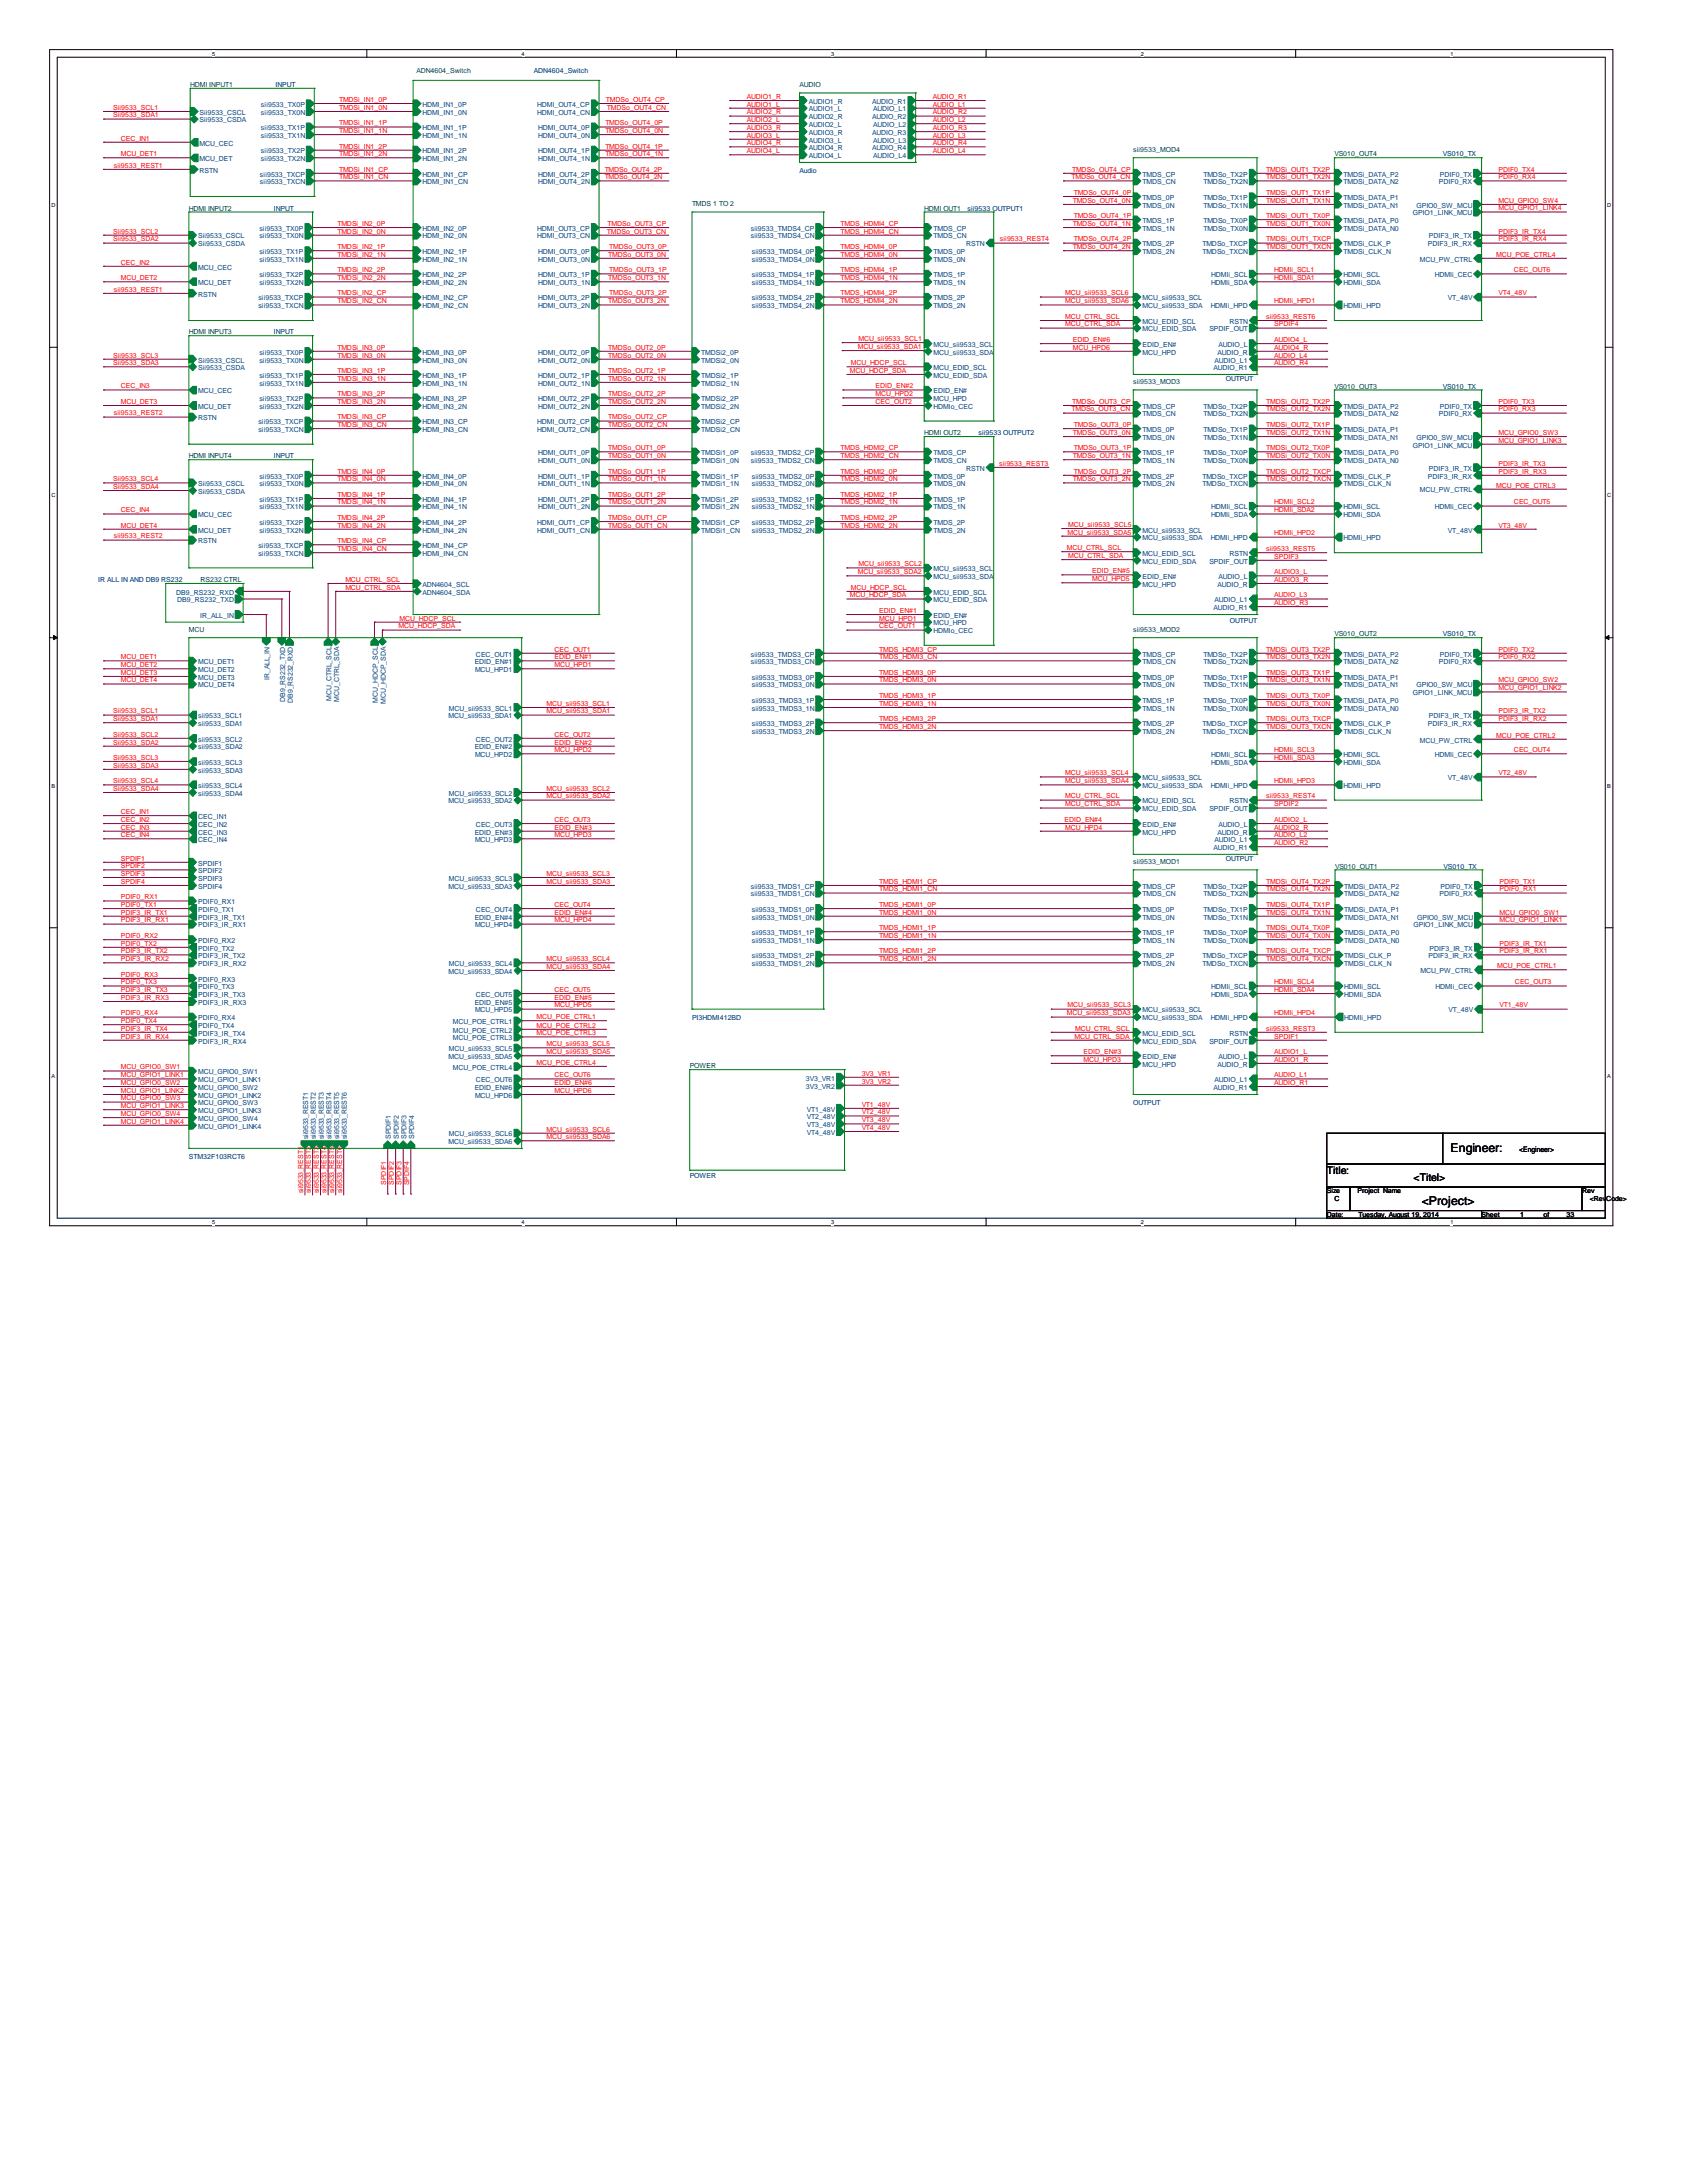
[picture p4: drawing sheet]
<svg xmlns="http://www.w3.org/2000/svg" width="216mm" height="279mm" viewBox="0 0 216 279" stroke-linecap="round" stroke-linejoin="round" font-family="sans-serif">
<defs><g id="words">
<g font-size="1.6">
<text x="185.6" y="147.4">Engineer:</text>
<text x="181.9" y="154.3">&lt;Project&gt;</text>
</g>
<g font-size="1.4">
<text x="169.8" y="150.2">Title:</text>
<text x="180.9" y="151.2">&lt;Titel&gt;</text>
</g>
<text font-size="1" x="194.4" y="147.5">&lt;Engineer&gt;</text>
<g font-size=".9" fill="#004040">
<text x="24.3" y="11.1">HDMI INPUT1</text>
<text x="53.3" y="9.4">ADN4604_Switch</text>
<text x="102.3" y="11.1">AUDIO</text>
<text x="145" y="19.4">sii9533_MOD4</text>
<text x="170.8" y="20">VS010_OUT4</text>
<text x="24.2" y="27">HDMI INPUT2</text>
<text x="88.6" y="26.4">TMDS 1 TO 2</text>
<text x="118.3" y="27">HDMI OUT1</text>
<text x="24.2" y="42.8">HDMI INPUT3</text>
<text x="145" y="49.1">sii9533_MOD3</text>
<text x="170.8" y="49.7">VS010_OUT3</text>
<text x="24.2" y="58.6">HDMI INPUT4</text>
<text x="118.3" y="55.7">HDMI OUT2</text>
<text x="25.7" y="74.5">RS232 CTRL</text>
<text x="24.2" y="80.9">MCU</text>
<text x="145" y="80.9">sii9533_MOD2</text>
<text x="170.8" y="81.4">VS010_OUT2</text>
<text x="145" y="110.6">sii9533_MOD1</text>
<text x="170.9" y="111.2">VS010_OUT1</text>
<text x="88.3" y="136.7">POWER</text>
</g>
<g font-size=".9" fill="#000080">
<text x="35.3" y="11.1">INPUT</text>
<text x="68.3" y="9.4">ADN4604_Switch</text>
<text x="102.3" y="22.2">Audio</text>
<text x="184.7" y="20">VS010_TX</text>
<text x="35.1" y="27">INPUT</text>
<text x="123.8" y="27">sii9533 OUTPUT1</text>
<text x="35.1" y="42.8">INPUT</text>
<text x="156.9" y="48.7">OUTPUT</text>
<text x="184.7" y="49.7">VS010_TX</text>
<text x="35.1" y="58.6">INPUT</text>
<text x="125.2" y="55.7">sii9533 OUTPUT2</text>
<text x="12.6" y="74.5">IR ALL IN AND DB9 RS232</text>
<text x="157.4" y="79.8">OUTPUT</text>
<text x="184.7" y="81.4">VS010_TX</text>
<text x="156.9" y="110.2">OUTPUT</text>
<text x="184.7" y="111.2">VS010_TX</text>
<text x="88.6" y="130.6">PI3HDMI412BD</text>
<text x="145" y="141.5">OUTPUT</text>
<text x="24.2" y="148.4">STM32F103RCT6</text>
<text x="88.3" y="150.8">POWER</text>
</g>
<g font-size=".9" fill="#f00">
<text x="14.5" y="15">Sii9533_SDA1</text>
<text x="14.5" y="14.1">Sii9533_SCL1</text>
<text x="15.5" y="18">CEC_IN1</text>
<text x="43.4" y="13">TMDSi_IN1_0P</text>
<text x="43.4" y="14.1">TMDSi_IN1_0N</text>
<text x="43.4" y="17">TMDSi_IN1_1N</text>
<text x="43.4" y="16">TMDSi_IN1_1P</text>
<text x="77.5" y="16">TMDSo_OUT4_0P</text>
<text x="77.5" y="17">TMDSo_OUT4_0N</text>
<text x="77.6" y="13">TMDSo_OUT4_CP</text>
<text x="77.7" y="14.1">TMDSo_OUT4_CN</text>
<text x="95.6" y="12.7">AUDIO1_R</text>
<text x="95.6" y="13.6">AUDIO1_L</text>
<text x="95.6" y="14.6">AUDIO2_R</text>
<text x="95.6" y="15.6">AUDIO2_L</text>
<text x="95.6" y="17.6">AUDIO3_L</text>
<text x="95.6" y="16.6">AUDIO3_R</text>
<text x="119.4" y="16.6">AUDIO_R3</text>
<text x="119.4" y="17.6">AUDIO_L3</text>
<text x="119.4" y="15.6">AUDIO_L2</text>
<text x="119.4" y="14.6">AUDIO_R2</text>
<text x="119.4" y="12.7">AUDIO_R1</text>
<text x="119.4" y="13.6">AUDIO_L1</text>
<text x="14.6" y="21.5">sii9533_REST1</text>
<text x="15.5" y="20">MCU_DET1</text>
<text x="43.4" y="20">TMDSi_IN1_2N</text>
<text x="43.4" y="19">TMDSi_IN1_2P</text>
<text x="43.4" y="22.9">TMDSi_IN1_CN</text>
<text x="43.4" y="22">TMDSi_IN1_CP</text>
<text x="77.4" y="22.9">TMDSo_OUT4_2N</text>
<text x="77.4" y="22">TMDSo_OUT4_2P</text>
<text x="77.5" y="19">TMDSo_OUT4_1P</text>
<text x="77.5" y="20">TMDSo_OUT4_1N</text>
<text x="95.6" y="19.6">AUDIO4_L</text>
<text x="95.6" y="18.6">AUDIO4_R</text>
<text x="119.4" y="18.6">AUDIO_R4</text>
<text x="119.4" y="19.6">AUDIO_L4</text>
<text x="137.1" y="22.9">TMDSo_OUT4_CN</text>
<text x="137.2" y="22">TMDSo_OUT4_CP</text>
<text x="162.1" y="22">TMDSi_OUT1_TX2P</text>
<text x="162.1" y="22.9">TMDSi_OUT1_TX2N</text>
<text x="191.8" y="22">PDIF0_TX4</text>
<text x="191.8" y="22.9">PDIF0_RX4</text>
<text x="14.5" y="29.9">Sii9533_SCL2</text>
<text x="43.2" y="29.9">TMDSi_IN2_0N</text>
<text x="43.2" y="28.9">TMDSi_IN2_0P</text>
<text x="77.7" y="29.9">TMDSo_OUT3_CN</text>
<text x="77.8" y="28.9">TMDSo_OUT3_CP</text>
<text x="107.6" y="28.9">TMDS_HDMI4_CP</text>
<text x="107.6" y="29.9">TMDS_HDMI4_CN</text>
<text x="137.3" y="26">TMDSo_OUT4_0N</text>
<text x="137.3" y="28.9">TMDSo_OUT4_1N</text>
<text x="137.4" y="24.9">TMDSo_OUT4_0P</text>
<text x="137.4" y="27.9">TMDSo_OUT4_1P</text>
<text x="162.1" y="26">TMDSi_OUT1_TX1N</text>
<text x="162.1" y="24.9">TMDSi_OUT1_TX1P</text>
<text x="162.1" y="28.9">TMDSi_OUT1_TX0N</text>
<text x="162.1" y="27.9">TMDSi_OUT1_TX0P</text>
<text x="191.8" y="26.9">MCU_GPIO1_LINK4</text>
<text x="191.8" y="26">MCU_GPIO0_SW4</text>
<text x="191.8" y="29.9">PDIF3_IR_TX4</text>
<text x="14.5" y="30.9">Sii9533_SDA2</text>
<text x="15.5" y="35.9">MCU_DET2</text>
<text x="15.5" y="33.9">CEC_IN2</text>
<text x="43.2" y="32.9">TMDSi_IN2_1N</text>
<text x="43.2" y="31.9">TMDSi_IN2_1P</text>
<text x="43.2" y="34.8">TMDSi_IN2_2P</text>
<text x="43.2" y="35.9">TMDSi_IN2_2N</text>
<text x="77.9" y="32.9">TMDSo_OUT3_0N</text>
<text x="77.9" y="35.9">TMDSo_OUT3_1N</text>
<text x="78" y="31.9">TMDSo_OUT3_0P</text>
<text x="78" y="34.8">TMDSo_OUT3_1P</text>
<text x="107.6" y="31.9">TMDS_HDMI4_0P</text>
<text x="107.6" y="32.9">TMDS_HDMI4_0N</text>
<text x="107.6" y="34.8">TMDS_HDMI4_1P</text>
<text x="107.6" y="35.9">TMDS_HDMI4_1N</text>
<text x="128" y="30.9">sii9533_REST4</text>
<text x="137.3" y="31.9">TMDSo_OUT4_2N</text>
<text x="137.4" y="30.9">TMDSo_OUT4_2P</text>
<text x="162.1" y="31.9">TMDSi_OUT1_TXCN</text>
<text x="162.1" y="30.9">TMDSi_OUT1_TXCP</text>
<text x="163.1" y="34.8">HDMIi_SCL1</text>
<text x="163.1" y="35.9">HDMIi_SDA1</text>
<text x="191.5" y="32.9">MCU_POE_CTRL4</text>
<text x="191.8" y="30.9">PDIF3_IR_RX4</text>
<text x="193.8" y="34.8">CEC_OUT6</text>
<text x="14.6" y="37.3">sii9533_REST1</text>
<text x="43.2" y="37.8">TMDSi_IN2_CP</text>
<text x="43.2" y="38.8">TMDSi_IN2_CN</text>
<text x="77.9" y="38.8">TMDSo_OUT3_2N</text>
<text x="78" y="37.8">TMDSo_OUT3_2P</text>
<text x="107.6" y="37.8">TMDS_HDMI4_2P</text>
<text x="107.6" y="38.8">TMDS_HDMI4_2N</text>
<text x="136.3" y="38.8">MCU_sii9533_SDA6</text>
<text x="136.3" y="37.8">MCU_sii9533_SCL6</text>
<text x="136.3" y="40.8">MCU_CTRL_SCL</text>
<text x="136.3" y="41.8">MCU_CTRL_SDA</text>
<text x="162.1" y="40.8">sii9533_REST6</text>
<text x="163.1" y="38.8">HDMIi_HPD1</text>
<text x="163.1" y="41.8">SPDIF4</text>
<text x="191.8" y="37.8">VT4_48V</text>
<text x="14.5" y="46.7">Sii9533_SDA3</text>
<text x="14.5" y="45.8">Sii9533_SCL3</text>
<text x="43.2" y="45.8">TMDSi_IN3_0N</text>
<text x="43.2" y="44.7">TMDSi_IN3_0P</text>
<text x="43.2" y="47.7">TMDSi_IN3_1P</text>
<text x="77.9" y="44.7">TMDSo_OUT2_0P</text>
<text x="77.9" y="45.8">TMDSo_OUT2_0N</text>
<text x="77.9" y="47.7">TMDSo_OUT2_1P</text>
<text x="108.8" y="47.7">MCU_HDCP_SDA</text>
<text x="108.9" y="46.7">MCU_HDCP_SCL</text>
<text x="109.8" y="44.7">MCU_sii9533_SDA1</text>
<text x="109.9" y="43.6">MCU_sii9533_SCL1</text>
<text x="137.3" y="43.8">EDID_EN#6</text>
<text x="137.3" y="44.7">MCU_HPD6</text>
<text x="163.1" y="43.8">AUDIO4_L</text>
<text x="163.1" y="44.7">AUDIO4_R</text>
<text x="163.1" y="45.8">AUDIO_L4</text>
<text x="163.1" y="46.7">AUDIO_R4</text>
<text x="14.6" y="53.2">sii9533_REST2</text>
<text x="15.5" y="51.7">MCU_DET3</text>
<text x="15.5" y="49.7">CEC_IN3</text>
<text x="43.2" y="48.7">TMDSi_IN3_1N</text>
<text x="43.2" y="53.7">TMDSi_IN3_CP</text>
<text x="43.2" y="50.7">TMDSi_IN3_2P</text>
<text x="43.2" y="51.7">TMDSi_IN3_2N</text>
<text x="77.9" y="48.7">TMDSo_OUT2_1N</text>
<text x="77.9" y="50.7">TMDSo_OUT2_2P</text>
<text x="77.9" y="51.7">TMDSo_OUT2_2N</text>
<text x="77.9" y="53.7">TMDSo_OUT2_CP</text>
<text x="112.1" y="51.7">CEC_OUT2</text>
<text x="112.1" y="49.7">EDID_EN#2</text>
<text x="112.1" y="50.7">MCU_HPD2</text>
<text x="137.1" y="52.7">TMDSo_OUT3_CN</text>
<text x="137.2" y="51.7">TMDSo_OUT3_CP</text>
<text x="162.1" y="52.7">TMDSi_OUT2_TX2N</text>
<text x="162.1" y="51.7">TMDSi_OUT2_TX2P</text>
<text x="191.8" y="52.7">PDIF0_RX3</text>
<text x="191.8" y="51.7">PDIF0_TX3</text>
<text x="43.2" y="54.7">TMDSi_IN3_CN</text>
<text x="77.9" y="54.7">TMDSo_OUT2_CN</text>
<text x="77.9" y="57.6">TMDSo_OUT1_0P</text>
<text x="77.9" y="58.6">TMDSo_OUT1_0N</text>
<text x="107.6" y="58.6">TMDS_HDMI2_CN</text>
<text x="107.6" y="57.6">TMDS_HDMI2_CP</text>
<text x="127.9" y="59.6">sii9533_REST3</text>
<text x="137.3" y="55.7">TMDSo_OUT3_0N</text>
<text x="137.3" y="58.6">TMDSo_OUT3_1N</text>
<text x="137.4" y="54.7">TMDSo_OUT3_0P</text>
<text x="137.4" y="57.6">TMDSo_OUT3_1P</text>
<text x="162.1" y="54.7">TMDSi_OUT2_TX1P</text>
<text x="162.1" y="55.7">TMDSi_OUT2_TX1N</text>
<text x="162.1" y="57.6">TMDSi_OUT2_TX0P</text>
<text x="162.1" y="58.6">TMDSi_OUT2_TX0N</text>
<text x="191.8" y="56.6">MCU_GPIO1_LINK3</text>
<text x="191.8" y="55.7">MCU_GPIO0_SW3</text>
<text x="191.8" y="59.6">PDIF3_IR_TX3</text>
<text x="14.5" y="61.6">Sii9533_SCL4</text>
<text x="14.5" y="62.6">Sii9533_SDA4</text>
<text x="15.5" y="65.6">CEC_IN4</text>
<text x="43.2" y="63.6">TMDSi_IN4_1P</text>
<text x="43.2" y="64.6">TMDSi_IN4_1N</text>
<text x="43.2" y="60.6">TMDSi_IN4_0P</text>
<text x="43.2" y="61.6">TMDSi_IN4_0N</text>
<text x="77.9" y="61.6">TMDSo_OUT1_1N</text>
<text x="77.9" y="60.6">TMDSo_OUT1_1P</text>
<text x="77.9" y="63.6">TMDSo_OUT1_2P</text>
<text x="77.9" y="64.6">TMDSo_OUT1_2N</text>
<text x="107.6" y="63.6">TMDS_HDMI2_1P</text>
<text x="107.6" y="61.6">TMDS_HDMI2_0N</text>
<text x="107.6" y="60.6">TMDS_HDMI2_0P</text>
<text x="107.6" y="64.6">TMDS_HDMI2_1N</text>
<text x="137.3" y="61.6">TMDSo_OUT3_2N</text>
<text x="137.4" y="60.6">TMDSo_OUT3_2P</text>
<text x="162.1" y="60.6">TMDSi_OUT2_TXCP</text>
<text x="162.1" y="61.6">TMDSi_OUT2_TXCN</text>
<text x="163.1" y="65.6">HDMIi_SDA2</text>
<text x="163.1" y="64.6">HDMIi_SCL2</text>
<text x="191.5" y="62.4">MCU_POE_CTRL3</text>
<text x="191.8" y="60.6">PDIF3_IR_RX3</text>
<text x="193.8" y="64.6">CEC_OUT5</text>
<text x="14.6" y="68.9">sii9533_REST2</text>
<text x="15.5" y="67.5">MCU_DET4</text>
<text x="43.2" y="66.5">TMDSi_IN4_2P</text>
<text x="43.2" y="70.5">TMDSi_IN4_CN</text>
<text x="43.2" y="69.5">TMDSi_IN4_CP</text>
<text x="43.2" y="67.5">TMDSi_IN4_2N</text>
<text x="77.9" y="66.5">TMDSo_OUT1_CP</text>
<text x="77.9" y="67.5">TMDSo_OUT1_CN</text>
<text x="107.6" y="66.5">TMDS_HDMI2_2P</text>
<text x="107.6" y="67.5">TMDS_HDMI2_2N</text>
<text x="136.5" y="70.4">MCU_CTRL_SCL</text>
<text x="136.6" y="68.4">MCU_sii9533_SDA5</text>
<text x="136.7" y="67.4">MCU_sii9533_SCL5</text>
<text x="136.7" y="71.4">MCU_CTRL_SDA</text>
<text x="162.1" y="70.5">sii9533_REST5</text>
<text x="163.1" y="68.5">HDMIi_HPD2</text>
<text x="163.1" y="71.5">SPDIF3</text>
<text x="191.8" y="67.5">VT3_48V</text>
<text x="44.2" y="74.5">MCU_CTRL_SCL</text>
<text x="44.2" y="75.5">MCU_CTRL_SDA</text>
<text x="108.8" y="76.5">MCU_HDCP_SDA</text>
<text x="108.9" y="75.5">MCU_HDCP_SCL</text>
<text x="109.8" y="73.5">MCU_sii9533_SDA2</text>
<text x="109.9" y="72.5">MCU_sii9533_SCL2</text>
<text x="139.8" y="73.4">EDID_EN#5</text>
<text x="139.8" y="74.4">MCU_HPD5</text>
<text x="163.1" y="73.5">AUDIO3_L</text>
<text x="163.1" y="74.5">AUDIO3_R</text>
<text x="163.1" y="77.4">AUDIO_R3</text>
<text x="163.1" y="76.5">AUDIO_L3</text>
<text x="51" y="80.4">MCU_HDCP_SDA</text>
<text x="51.1" y="79.4">MCU_HDCP_SCL</text>
<text x="71" y="83.4">CEC_OUT1</text>
<text x="112.5" y="83.4">TMDS_HDMI3_CP</text>
<text x="112.5" y="80.4">CEC_OUT1</text>
<text x="112.5" y="78.4">EDID_EN#1</text>
<text x="112.5" y="79.4">MCU_HPD1</text>
<text x="162.1" y="83.4">TMDSi_OUT3_TX2P</text>
<text x="191.8" y="83.4">PDIF0_TX2</text>
<text x="15.5" y="84.4">MCU_DET1</text>
<text x="15.5" y="85.4">MCU_DET2</text>
<text x="15.5" y="86.4">MCU_DET3</text>
<text x="15.5" y="87.3">MCU_DET4</text>
<text x="71" y="84.4">EDID_EN#1</text>
<text x="71" y="85.4">MCU_HPD1</text>
<text x="112.5" y="84.4">TMDS_HDMI3_CN</text>
<text x="112.5" y="87.3">TMDS_HDMI3_0N</text>
<text x="112.5" y="86.4">TMDS_HDMI3_0P</text>
<text x="112.5" y="89.3">TMDS_HDMI3_1P</text>
<text x="162.1" y="84.4">TMDSi_OUT3_TX2N</text>
<text x="162.1" y="86.4">TMDSi_OUT3_TX1P</text>
<text x="162.1" y="87.3">TMDSi_OUT3_TX1N</text>
<text x="162.1" y="89.3">TMDSi_OUT3_TX0P</text>
<text x="191.8" y="88.3">MCU_GPIO1_LINK2</text>
<text x="191.8" y="87.3">MCU_GPIO0_SW2</text>
<text x="191.8" y="84.4">PDIF0_RX2</text>
<text x="14.5" y="91.3">Sii9533_SCL1</text>
<text x="14.5" y="92.3">Sii9533_SDA1</text>
<text x="14.5" y="95.3">Sii9533_SDA2</text>
<text x="14.5" y="94.3">Sii9533_SCL2</text>
<text x="69.9" y="90.3">MCU_sii9533_SCL1</text>
<text x="69.9" y="91.3">MCU_sii9533_SDA1</text>
<text x="71" y="95.3">EDID_EN#2</text>
<text x="71" y="94.3">CEC_OUT2</text>
<text x="112.5" y="92.3">TMDS_HDMI3_2P</text>
<text x="112.5" y="90.3">TMDS_HDMI3_1N</text>
<text x="112.5" y="93.3">TMDS_HDMI3_2N</text>
<text x="162.1" y="90.3">TMDSi_OUT3_TX0N</text>
<text x="162.1" y="92.3">TMDSi_OUT3_TXCP</text>
<text x="162.1" y="93.3">TMDSi_OUT3_TXCN</text>
<text x="191.5" y="94.4">MCU_POE_CTRL2</text>
<text x="191.8" y="92.3">PDIF3_IR_RX2</text>
<text x="191.8" y="91.3">PDIF3_IR_TX2</text>
<text x="14.5" y="98.3">Sii9533_SDA3</text>
<text x="14.5" y="97.2">Sii9533_SCL3</text>
<text x="14.5" y="101.2">Sii9533_SDA4</text>
<text x="14.5" y="100.2">Sii9533_SCL4</text>
<text x="69.9" y="101.2">MCU_sii9533_SCL2</text>
<text x="71" y="96.3">MCU_HPD2</text>
<text x="136.3" y="100.2">MCU_sii9533_SDA4</text>
<text x="136.3" y="99.2">MCU_sii9533_SCL4</text>
<text x="163.1" y="97.2">HDMIi_SDA3</text>
<text x="163.1" y="96.3">HDMIi_SCL3</text>
<text x="163.1" y="100.2">HDMIi_HPD3</text>
<text x="191.8" y="99.2">VT2_48V</text>
<text x="193.8" y="96.3">CEC_OUT4</text>
<text x="15.5" y="104.2">CEC_IN1</text>
<text x="15.5" y="105.2">CEC_IN2</text>
<text x="15.5" y="106.2">CEC_IN3</text>
<text x="15.5" y="107.1">CEC_IN4</text>
<text x="69.9" y="102.2">MCU_sii9533_SDA2</text>
<text x="71" y="106.2">EDID_EN#3</text>
<text x="71" y="105.2">CEC_OUT3</text>
<text x="71" y="107.1">MCU_HPD3</text>
<text x="136.2" y="105.2">EDID_EN#4</text>
<text x="136.3" y="106.2">MCU_HPD4</text>
<text x="136.3" y="102.2">MCU_CTRL_SCL</text>
<text x="136.3" y="103.2">MCU_CTRL_SDA</text>
<text x="162.1" y="102.2">sii9533_REST4</text>
<text x="163.1" y="105.2">AUDIO2_L</text>
<text x="163.1" y="106.2">AUDIO2_R</text>
<text x="163.1" y="107.1">AUDIO_L2</text>
<text x="163.1" y="103.2">SPDIF2</text>
<text x="15.5" y="110.2">SPDIF1</text>
<text x="15.5" y="111.1">SPDIF2</text>
<text x="15.5" y="112.1">SPDIF3</text>
<text x="15.5" y="113.1">SPDIF4</text>
<text x="69.9" y="112.1">MCU_sii9533_SCL3</text>
<text x="69.9" y="113.1">MCU_sii9533_SDA3</text>
<text x="112.5" y="113.1">TMDS_HDMI1_CP</text>
<text x="162.1" y="113.1">TMDSi_OUT4_TX2P</text>
<text x="163.1" y="108.2">AUDIO_R2</text>
<text x="191.9" y="113.1">PDIF0_TX1</text>
<text x="15.5" y="115.1">PDIF0_RX1</text>
<text x="15.5" y="116.1">PDIF0_TX1</text>
<text x="15.5" y="117.1">PDIF3_IR_TX1</text>
<text x="15.5" y="118.1">PDIF3_IR_RX1</text>
<text x="71" y="117.1">EDID_EN#4</text>
<text x="71" y="116.1">CEC_OUT4</text>
<text x="71" y="118.1">MCU_HPD4</text>
<text x="112.5" y="114.1">TMDS_HDMI1_CN</text>
<text x="112.5" y="116.1">TMDS_HDMI1_0P</text>
<text x="112.5" y="117.1">TMDS_HDMI1_0N</text>
<text x="112.5" y="119">TMDS_HDMI1_1P</text>
<text x="162.1" y="114.1">TMDSi_OUT4_TX2N</text>
<text x="162.1" y="116.1">TMDSi_OUT4_TX1P</text>
<text x="162.1" y="119">TMDSi_OUT4_TX0P</text>
<text x="162.1" y="117.1">TMDSi_OUT4_TX1N</text>
<text x="191.9" y="117.1">MCU_GPIO0_SW1</text>
<text x="191.9" y="118.1">MCU_GPIO1_LINK1</text>
<text x="191.9" y="114.1">PDIF0_RX1</text>
<text x="15.5" y="122">PDIF3_IR_TX2</text>
<text x="15.5" y="121">PDIF0_TX2</text>
<text x="15.5" y="120.1">PDIF0_RX2</text>
<text x="15.5" y="123">PDIF3_IR_RX2</text>
<text x="15.5" y="126">PDIF0_TX3</text>
<text x="15.5" y="125">PDIF0_RX3</text>
<text x="69.9" y="123">MCU_sii9533_SCL4</text>
<text x="69.9" y="124">MCU_sii9533_SDA4</text>
<text x="112.5" y="120.1">TMDS_HDMI1_1N</text>
<text x="112.5" y="122">TMDS_HDMI1_2P</text>
<text x="112.5" y="123">TMDS_HDMI1_2N</text>
<text x="162.1" y="120.1">TMDSi_OUT4_TX0N</text>
<text x="162.1" y="123">TMDSi_OUT4_TXCN</text>
<text x="162.1" y="122">TMDSi_OUT4_TXCP</text>
<text x="163.1" y="126">HDMIi_SCL4</text>
<text x="191.6" y="123.9">MCU_POE_CTRL1</text>
<text x="191.9" y="121">PDIF3_IR_TX1</text>
<text x="191.9" y="122">PDIF3_IR_RX1</text>
<text x="193.9" y="126">CEC_OUT3</text>
<text x="15.5" y="127">PDIF3_IR_TX3</text>
<text x="15.5" y="128">PDIF3_IR_RX3</text>
<text x="15.5" y="131.9">PDIF3_IR_TX4</text>
<text x="15.5" y="130.9">PDIF0_TX4</text>
<text x="15.5" y="130">PDIF0_RX4</text>
<text x="68.7" y="130.4">MCU_POE_CTRL1</text>
<text x="68.7" y="131.5">MCU_POE_CTRL2</text>
<text x="71" y="128">EDID_EN#5</text>
<text x="71" y="127">CEC_OUT5</text>
<text x="71" y="128.9">MCU_HPD5</text>
<text x="136.5" y="130">MCU_sii9533_SDA3</text>
<text x="136.6" y="128.9">MCU_sii9533_SCL3</text>
<text x="137.6" y="131.9">MCU_CTRL_SCL</text>
<text x="162.1" y="131.9">sii9533_REST3</text>
<text x="163.1" y="127">HDMIi_SDA4</text>
<text x="163.1" y="130">HDMIi_HPD4</text>
<text x="191.9" y="128.9">VT1_48V</text>
<text x="15.5" y="132.9">PDIF3_IR_RX4</text>
<text x="15.5" y="136.9">MCU_GPIO0_SW1</text>
<text x="15.5" y="137.9">MCU_GPIO1_LINK1</text>
<text x="68.7" y="132.5">MCU_POE_CTRL3</text>
<text x="68.7" y="136.3">MCU_POE_CTRL4</text>
<text x="69.9" y="133.9">MCU_sii9533_SCL5</text>
<text x="69.9" y="134.9">MCU_sii9533_SDA5</text>
<text x="71" y="137.9">CEC_OUT6</text>
<text x="110.3" y="137.7">3V3_VR1</text>
<text x="137.5" y="132.9">MCU_CTRL_SDA</text>
<text x="138.7" y="134.9">EDID_EN#3</text>
<text x="138.7" y="135.9">MCU_HPD3</text>
<text x="163.1" y="134.9">AUDIO1_L</text>
<text x="163.1" y="135.9">AUDIO1_R</text>
<text x="163.1" y="137.9">AUDIO_L1</text>
<text x="163.1" y="132.9">SPDIF1</text>
<text x="15.5" y="139.9">MCU_GPIO1_LINK2</text>
<text x="15.5" y="138.9">MCU_GPIO0_SW2</text>
<text x="15.5" y="141.8">MCU_GPIO1_LINK3</text>
<text x="15.5" y="140.8">MCU_GPIO0_SW3</text>
<text x="15.5" y="143.8">MCU_GPIO1_LINK4</text>
<text x="15.5" y="142.8">MCU_GPIO0_SW4</text>
<text x="71" y="138.9">EDID_EN#6</text>
<text x="71" y="139.9">MCU_HPD6</text>
<text x="110.3" y="138.7">3V3_VR2</text>
<text x="110.3" y="141.6">VT1_48V</text>
<text x="110.3" y="142.6">VT2_48V</text>
<text x="110.3" y="143.6">VT3_48V</text>
<text x="163.1" y="138.9">AUDIO_R1</text>
<text x="69.9" y="144.8">MCU_sii9533_SCL6</text>
<text x="69.9" y="145.8">MCU_sii9533_SDA6</text>
<text x="110.3" y="144.6">VT4_48V</text>
<text x="38.8" y="152.7" transform="rotate(-90 38.8 152.7)">sii9533_REST1</text>
<text x="39.8" y="152.7" transform="rotate(-90 39.8 152.7)">sii9533_REST2</text>
<text x="40.8" y="152.7" transform="rotate(-90 40.8 152.7)">sii9533_REST3</text>
<text x="41.8" y="152.7" transform="rotate(-90 41.8 152.7)">sii9533_REST4</text>
<text x="42.8" y="152.7" transform="rotate(-90 42.8 152.7)">sii9533_REST5</text>
<text x="43.8" y="152.7" transform="rotate(-90 43.8 152.7)">sii9533_REST6</text>
<text x="49.4" y="151.6" transform="rotate(-90 49.4 151.6)">SPDIF1</text>
<text x="50.4" y="151.6" transform="rotate(-90 50.4 151.6)">SPDIF2</text>
<text x="51.4" y="151.6" transform="rotate(-90 51.4 151.6)">SPDIF3</text>
<text x="52.4" y="151.7" transform="rotate(-90 52.4 151.7)">SPDIF4</text>
</g>
<g font-size=".9" fill="#004080">
<text x="25.5" y="14.7">Sii9533_CSCL</text>
<text x="25.5" y="15.7">Sii9533_CSDA</text>
<text x="33.4" y="13.7">sii9533_TX0P</text>
<text x="33.4" y="14.7">sii9533_TX0N</text>
<text x="33.4" y="16.7">sii9533_TX1P</text>
<text x="33.4" y="17.7">sii9533_TX1N</text>
<text x="54.1" y="13.7">HDMI_IN1_0P</text>
<text x="54.1" y="14.7">HDMI_IN1_0N</text>
<text x="54.1" y="16.7">HDMI_IN1_1P</text>
<text x="54.1" y="17.7">HDMI_IN1_1N</text>
<text x="68.7" y="13.7">HDMI_OUT4_CP</text>
<text x="68.7" y="14.7">HDMI_OUT4_CN</text>
<text x="68.9" y="17.7">HDMI_OUT4_0N</text>
<text x="68.9" y="16.7">HDMI_OUT4_0P</text>
<text x="103.5" y="13.3">AUDIO1_R</text>
<text x="103.5" y="14.3">AUDIO1_L</text>
<text x="103.5" y="16.3">AUDIO2_L</text>
<text x="103.5" y="15.3">AUDIO2_R</text>
<text x="103.5" y="17.3">AUDIO3_R</text>
<text x="111.6" y="13.3">AUDIO_R1</text>
<text x="111.6" y="15.3">AUDIO_R2</text>
<text x="111.6" y="17.3">AUDIO_R3</text>
<text x="111.8" y="14.3">AUDIO_L1</text>
<text x="111.8" y="16.3">AUDIO_L2</text>
<text x="25.5" y="20.6">MCU_DET</text>
<text x="25.5" y="18.6">MCU_CEC</text>
<text x="25.5" y="22.1">RSTN</text>
<text x="33.3" y="22.6">sii9533_TXCP</text>
<text x="33.3" y="23.6">sii9533_TXCN</text>
<text x="33.4" y="19.6">sii9533_TX2P</text>
<text x="33.4" y="20.6">sii9533_TX2N</text>
<text x="54.1" y="19.6">HDMI_IN1_2P</text>
<text x="54.1" y="20.6">HDMI_IN1_2N</text>
<text x="54.1" y="22.6">HDMI_IN1_CP</text>
<text x="54.1" y="23.6">HDMI_IN1_CN</text>
<text x="68.9" y="20.6">HDMI_OUT4_1N</text>
<text x="68.9" y="19.6">HDMI_OUT4_1P</text>
<text x="68.9" y="22.6">HDMI_OUT4_2P</text>
<text x="68.9" y="23.6">HDMI_OUT4_2N</text>
<text x="103.5" y="18.2">AUDIO3_L</text>
<text x="103.5" y="20.2">AUDIO4_L</text>
<text x="103.5" y="19.2">AUDIO4_R</text>
<text x="111.6" y="19.2">AUDIO_R4</text>
<text x="111.8" y="18.2">AUDIO_L3</text>
<text x="111.8" y="20.2">AUDIO_L4</text>
<text x="146.2" y="22.6">TMDS_CP</text>
<text x="146.2" y="23.6">TMDS_CN</text>
<text x="154" y="22.6">TMDSo_TX2P</text>
<text x="154" y="23.6">TMDSo_TX2N</text>
<text x="172" y="22.6">TMDSi_DATA_P2</text>
<text x="172" y="23.6">TMDSi_DATA_N2</text>
<text x="184.1" y="23.6">PDIF0_RX</text>
<text x="184.3" y="22.6">PDIF0_TX</text>
<text x="33.2" y="29.5">sii9533_TX0P</text>
<text x="54.1" y="29.5">HDMI_IN2_0P</text>
<text x="68.7" y="29.5">HDMI_OUT3_CP</text>
<text x="96.1" y="29.5">sii9533_TMDS4_CP</text>
<text x="119.5" y="29.5">TMDS_CP</text>
<text x="146.2" y="26.6">TMDS_0N</text>
<text x="146.2" y="25.6">TMDS_0P</text>
<text x="146.2" y="28.5">TMDS_1P</text>
<text x="146.2" y="29.5">TMDS_1N</text>
<text x="154" y="26.6">TMDSo_TX1N</text>
<text x="154" y="25.6">TMDSo_TX1P</text>
<text x="154" y="29.5">TMDSo_TX0N</text>
<text x="154" y="28.5">TMDSo_TX0P</text>
<text x="172" y="26.6">TMDSi_DATA_N1</text>
<text x="172" y="25.6">TMDSi_DATA_P1</text>
<text x="172" y="28.5">TMDSi_DATA_P0</text>
<text x="172" y="29.5">TMDSi_DATA_N0</text>
<text x="180.8" y="27.6">GPIO1_LINK_MCU</text>
<text x="181.3" y="26.6">GPIO0_SW_MCU</text>
<text x="25.4" y="30.5">Sii9533_CSCL</text>
<text x="25.4" y="31.5">Sii9533_CSDA</text>
<text x="25.4" y="34.5">MCU_CEC</text>
<text x="33.2" y="30.5">sii9533_TX0N</text>
<text x="33.2" y="35.5">sii9533_TX2P</text>
<text x="33.2" y="33.5">sii9533_TX1N</text>
<text x="33.2" y="32.5">sii9533_TX1P</text>
<text x="54.1" y="30.5">HDMI_IN2_0N</text>
<text x="54.1" y="32.5">HDMI_IN2_1P</text>
<text x="54.1" y="35.5">HDMI_IN2_2P</text>
<text x="54.1" y="33.5">HDMI_IN2_1N</text>
<text x="68.7" y="30.5">HDMI_OUT3_CN</text>
<text x="68.9" y="32.5">HDMI_OUT3_0P</text>
<text x="68.9" y="33.5">HDMI_OUT3_0N</text>
<text x="68.9" y="35.5">HDMI_OUT3_1P</text>
<text x="96.1" y="30.5">sii9533_TMDS4_CN</text>
<text x="96.2" y="32.5">sii9533_TMDS4_0P</text>
<text x="96.2" y="33.5">sii9533_TMDS4_0N</text>
<text x="96.2" y="35.5">sii9533_TMDS4_1P</text>
<text x="119.5" y="30.5">TMDS_CN</text>
<text x="119.5" y="33.5">TMDS_0N</text>
<text x="119.5" y="32.5">TMDS_0P</text>
<text x="119.5" y="35.5">TMDS_1P</text>
<text x="123.7" y="31.5">RSTN</text>
<text x="146.2" y="31.5">TMDS_2P</text>
<text x="146.2" y="32.5">TMDS_2N</text>
<text x="153.9" y="32.5">TMDSo_TXCN</text>
<text x="153.9" y="31.5">TMDSo_TXCP</text>
<text x="155" y="35.5">HDMIi_SCL</text>
<text x="172" y="32.5">TMDSi_CLK_N</text>
<text x="172" y="31.5">TMDSi_CLK_P</text>
<text x="172" y="35.5">HDMIi_SCL</text>
<text x="181.7" y="33.5">MCU_PW_CTRL</text>
<text x="182.8" y="31.5">PDIF3_IR_RX</text>
<text x="182.9" y="30.5">PDIF3_IR_TX</text>
<text x="183.6" y="35.5">HDMIi_CEC</text>
<text x="25.4" y="36.5">MCU_DET</text>
<text x="25.4" y="38">RSTN</text>
<text x="33.1" y="38.4">sii9533_TXCP</text>
<text x="33.1" y="39.5">sii9533_TXCN</text>
<text x="33.2" y="36.5">sii9533_TX2N</text>
<text x="54.1" y="36.5">HDMI_IN2_2N</text>
<text x="54.1" y="39.5">HDMI_IN2_CN</text>
<text x="54.1" y="38.4">HDMI_IN2_CP</text>
<text x="68.9" y="36.5">HDMI_OUT3_1N</text>
<text x="68.9" y="39.5">HDMI_OUT3_2N</text>
<text x="68.9" y="38.4">HDMI_OUT3_2P</text>
<text x="96.2" y="38.4">sii9533_TMDS4_2P</text>
<text x="96.2" y="36.5">sii9533_TMDS4_1N</text>
<text x="96.2" y="39.5">sii9533_TMDS4_2N</text>
<text x="119.5" y="36.5">TMDS_1N</text>
<text x="119.5" y="38.4">TMDS_2P</text>
<text x="119.5" y="39.5">TMDS_2N</text>
<text x="146.2" y="38.4">MCU_sii9533_SCL</text>
<text x="146.2" y="39.5">MCU_sii9533_SDA</text>
<text x="146.2" y="41.4">MCU_EDID_SCL</text>
<text x="154.9" y="39.5">HDMIi_HPD</text>
<text x="155" y="36.5">HDMIi_SDA</text>
<text x="157.4" y="41.4">RSTN</text>
<text x="172" y="36.5">HDMIi_SDA</text>
<text x="172" y="39.5">HDMIi_HPD</text>
<text x="185.3" y="38.4">VT_48V</text>
<text x="25.4" y="46.4">Sii9533_CSCL</text>
<text x="25.4" y="47.4">Sii9533_CSDA</text>
<text x="33.2" y="45.4">sii9533_TX0P</text>
<text x="33.2" y="46.4">sii9533_TX0N</text>
<text x="54.1" y="46.4">HDMI_IN3_0N</text>
<text x="54.1" y="45.4">HDMI_IN3_0P</text>
<text x="68.9" y="45.4">HDMI_OUT2_0P</text>
<text x="68.9" y="46.4">HDMI_OUT2_0N</text>
<text x="89.7" y="45.4">TMDSi2_0P</text>
<text x="89.7" y="46.4">TMDSi2_0N</text>
<text x="119.5" y="44.4">MCU_sii9533_SCL</text>
<text x="119.5" y="45.4">MCU_sii9533_SDA</text>
<text x="119.5" y="47.4">MCU_EDID_SCL</text>
<text x="146.2" y="42.4">MCU_EDID_SDA</text>
<text x="146.2" y="44.4">EDID_EN#</text>
<text x="146.2" y="45.4">MCU_HPD</text>
<text x="154.8" y="42.4">SPDIF_OUT</text>
<text x="155.3" y="47.4">AUDIO_R1</text>
<text x="155.4" y="46.4">AUDIO_L1</text>
<text x="155.8" y="45.4">AUDIO_R</text>
<text x="156" y="44.4">AUDIO_L</text>
<text x="25.4" y="52.3">MCU_DET</text>
<text x="25.4" y="50.3">MCU_CEC</text>
<text x="25.4" y="53.8">RSTN</text>
<text x="33.2" y="48.3">sii9533_TX1P</text>
<text x="33.2" y="49.4">sii9533_TX1N</text>
<text x="33.2" y="51.4">sii9533_TX2P</text>
<text x="33.2" y="52.3">sii9533_TX2N</text>
<text x="54.1" y="48.3">HDMI_IN3_1P</text>
<text x="54.1" y="51.4">HDMI_IN3_2P</text>
<text x="54.1" y="49.4">HDMI_IN3_1N</text>
<text x="54.1" y="52.3">HDMI_IN3_2N</text>
<text x="68.9" y="49.4">HDMI_OUT2_1N</text>
<text x="68.9" y="48.3">HDMI_OUT2_1P</text>
<text x="68.9" y="51.4">HDMI_OUT2_2P</text>
<text x="68.9" y="52.3">HDMI_OUT2_2N</text>
<text x="89.7" y="49.4">TMDSi2_1N</text>
<text x="89.7" y="48.3">TMDSi2_1P</text>
<text x="89.7" y="51.4">TMDSi2_2P</text>
<text x="89.7" y="52.3">TMDSi2_2N</text>
<text x="119.5" y="48.3">MCU_EDID_SDA</text>
<text x="119.5" y="50.3">EDID_EN#</text>
<text x="119.5" y="51.4">MCU_HPD</text>
<text x="119.5" y="52.3">HDMIo_CEC</text>
<text x="146.2" y="52.3">TMDS_CP</text>
<text x="146.2" y="53.3">TMDS_CN</text>
<text x="154" y="52.3">TMDSo_TX2P</text>
<text x="154" y="53.3">TMDSo_TX2N</text>
<text x="172" y="52.3">TMDSi_DATA_P2</text>
<text x="172" y="53.3">TMDSi_DATA_N2</text>
<text x="184.1" y="53.3">PDIF0_RX</text>
<text x="184.3" y="52.3">PDIF0_TX</text>
<text x="33.1" y="54.3">sii9533_TXCP</text>
<text x="33.1" y="55.3">sii9533_TXCN</text>
<text x="54.1" y="54.3">HDMI_IN3_CP</text>
<text x="54.1" y="55.3">HDMI_IN3_CN</text>
<text x="68.7" y="55.3">HDMI_OUT2_CN</text>
<text x="68.7" y="54.3">HDMI_OUT2_CP</text>
<text x="68.9" y="59.3">HDMI_OUT1_0N</text>
<text x="68.9" y="58.3">HDMI_OUT1_0P</text>
<text x="89.7" y="58.3">TMDSi1_0P</text>
<text x="89.7" y="59.3">TMDSi1_0N</text>
<text x="89.7" y="54.3">TMDSi2_CP</text>
<text x="89.7" y="55.3">TMDSi2_CN</text>
<text x="96.1" y="58.3">sii9533_TMDS2_CP</text>
<text x="96.1" y="59.3">sii9533_TMDS2_CN</text>
<text x="119.5" y="58.3">TMDS_CP</text>
<text x="119.5" y="59.3">TMDS_CN</text>
<text x="146.2" y="56.3">TMDS_0N</text>
<text x="146.2" y="55.3">TMDS_0P</text>
<text x="146.2" y="58.3">TMDS_1P</text>
<text x="146.2" y="59.3">TMDS_1N</text>
<text x="154" y="56.3">TMDSo_TX1N</text>
<text x="154" y="55.3">TMDSo_TX1P</text>
<text x="154" y="59.3">TMDSo_TX0N</text>
<text x="154" y="58.3">TMDSo_TX0P</text>
<text x="172" y="56.3">TMDSi_DATA_N1</text>
<text x="172" y="55.3">TMDSi_DATA_P1</text>
<text x="172" y="58.3">TMDSi_DATA_P0</text>
<text x="172" y="59.3">TMDSi_DATA_N0</text>
<text x="180.8" y="57.3">GPIO1_LINK_MCU</text>
<text x="181.3" y="56.3">GPIO0_SW_MCU</text>
<text x="25.4" y="62.2">Sii9533_CSCL</text>
<text x="25.4" y="63.2">Sii9533_CSDA</text>
<text x="33.2" y="61.3">sii9533_TX0P</text>
<text x="33.2" y="62.2">sii9533_TX0N</text>
<text x="33.2" y="64.2">sii9533_TX1P</text>
<text x="33.2" y="65.2">sii9533_TX1N</text>
<text x="54.1" y="62.2">HDMI_IN4_0N</text>
<text x="54.1" y="61.3">HDMI_IN4_0P</text>
<text x="54.1" y="64.2">HDMI_IN4_1P</text>
<text x="54.1" y="65.2">HDMI_IN4_1N</text>
<text x="68.9" y="62.2">HDMI_OUT1_1N</text>
<text x="68.9" y="61.3">HDMI_OUT1_1P</text>
<text x="68.9" y="64.2">HDMI_OUT1_2P</text>
<text x="68.9" y="65.2">HDMI_OUT1_2N</text>
<text x="89.7" y="61.3">TMDSi1_1P</text>
<text x="89.7" y="62.2">TMDSi1_1N</text>
<text x="89.7" y="64.2">TMDSi1_2P</text>
<text x="89.7" y="65.2">TMDSi1_2N</text>
<text x="96.2" y="62.2">sii9533_TMDS2_0N</text>
<text x="96.2" y="61.3">sii9533_TMDS2_0P</text>
<text x="96.2" y="65.2">sii9533_TMDS2_1N</text>
<text x="96.2" y="64.2">sii9533_TMDS2_1P</text>
<text x="119.5" y="62.2">TMDS_0N</text>
<text x="119.5" y="61.3">TMDS_0P</text>
<text x="119.5" y="64.2">TMDS_1P</text>
<text x="119.5" y="65.2">TMDS_1N</text>
<text x="123.7" y="60.2">RSTN</text>
<text x="146.2" y="61.3">TMDS_2P</text>
<text x="146.2" y="62.2">TMDS_2N</text>
<text x="153.9" y="62.2">TMDSo_TXCN</text>
<text x="153.9" y="61.3">TMDSo_TXCP</text>
<text x="155" y="65.2">HDMIi_SCL</text>
<text x="172" y="62.2">TMDSi_CLK_N</text>
<text x="172" y="61.3">TMDSi_CLK_P</text>
<text x="172" y="65.2">HDMIi_SCL</text>
<text x="181.7" y="63">MCU_PW_CTRL</text>
<text x="182.8" y="61.3">PDIF3_IR_RX</text>
<text x="182.9" y="60.2">PDIF3_IR_TX</text>
<text x="183.6" y="65.2">HDMIi_CEC</text>
<text x="25.4" y="68.2">MCU_DET</text>
<text x="25.4" y="66.2">MCU_CEC</text>
<text x="25.4" y="69.6">RSTN</text>
<text x="33.1" y="70.1">sii9533_TXCP</text>
<text x="33.1" y="71.2">sii9533_TXCN</text>
<text x="33.2" y="67.2">sii9533_TX2P</text>
<text x="33.2" y="68.2">sii9533_TX2N</text>
<text x="54.1" y="67.2">HDMI_IN4_2P</text>
<text x="54.1" y="68.2">HDMI_IN4_2N</text>
<text x="54.1" y="71.2">HDMI_IN4_CN</text>
<text x="54.1" y="70.1">HDMI_IN4_CP</text>
<text x="68.7" y="68.2">HDMI_OUT1_CN</text>
<text x="68.7" y="67.2">HDMI_OUT1_CP</text>
<text x="89.7" y="67.2">TMDSi1_CP</text>
<text x="89.7" y="68.2">TMDSi1_CN</text>
<text x="96.2" y="67.2">sii9533_TMDS2_2P</text>
<text x="96.2" y="68.2">sii9533_TMDS2_2N</text>
<text x="119.5" y="67.2">TMDS_2P</text>
<text x="119.5" y="68.2">TMDS_2N</text>
<text x="146.2" y="68.2">MCU_sii9533_SCL</text>
<text x="146.2" y="69.2">MCU_sii9533_SDA</text>
<text x="146.2" y="71.2">MCU_EDID_SCL</text>
<text x="154.9" y="69.2">HDMIi_HPD</text>
<text x="155" y="66.2">HDMIi_SDA</text>
<text x="157.4" y="71.2">RSTN</text>
<text x="172" y="66.2">HDMIi_SDA</text>
<text x="172" y="69.2">HDMIi_HPD</text>
<text x="185.3" y="68.2">VT_48V</text>
<text x="22.6" y="76.1">DB9_RS232_RXD</text>
<text x="22.7" y="77.1">DB9_RS232_TXD</text>
<text x="54.1" y="75.1">ADN4604_SCL</text>
<text x="54.1" y="76.1">ADN4604_SDA</text>
<text x="119.5" y="73.1">MCU_sii9533_SCL</text>
<text x="119.5" y="74.1">MCU_sii9533_SDA</text>
<text x="119.5" y="76.1">MCU_EDID_SCL</text>
<text x="119.5" y="77.1">MCU_EDID_SDA</text>
<text x="146.2" y="72.1">MCU_EDID_SDA</text>
<text x="146.2" y="74.1">EDID_EN#</text>
<text x="146.2" y="75.1">MCU_HPD</text>
<text x="154.8" y="72.1">SPDIF_OUT</text>
<text x="155.4" y="77.1">AUDIO_L1</text>
<text x="155.8" y="75.1">AUDIO_R</text>
<text x="156" y="74.1">AUDIO_L</text>
<text x="25.6" y="79.1">IR_ALL_IN</text>
<text x="119.5" y="79.1">EDID_EN#</text>
<text x="119.5" y="80.1">MCU_HPD</text>
<text x="119.5" y="81.1">HDMIo_CEC</text>
<text x="155.3" y="78.1">AUDIO_R1</text>
<text x="25.4" y="85">MCU_DET1</text>
<text x="25.4" y="86">MCU_DET2</text>
<text x="25.4" y="87">MCU_DET3</text>
<text x="25.4" y="88">MCU_DET4</text>
<text x="34.5" y="87" transform="rotate(-90 34.5 87)">IR_ALL_IN</text>
<text x="36.5" y="89.8" transform="rotate(-90 36.5 89.8)">DB9_RS232_TXD</text>
<text x="37.5" y="89.9" transform="rotate(-90 37.5 89.9)">DB9_RS232_RXD</text>
<text x="42.4" y="89.7" transform="rotate(-90 42.4 89.7)">MCU_CTRL_SCL</text>
<text x="43.4" y="89.8" transform="rotate(-90 43.4 89.8)">MCU_CTRL_SDA</text>
<text x="48.3" y="89.9" transform="rotate(-90 48.3 89.9)">MCU_HDCP_SCL</text>
<text x="60.7" y="85">EDID_EN#1</text>
<text x="60.8" y="86">MCU_HPD1</text>
<text x="60.9" y="84">CEC_OUT1</text>
<text x="96.1" y="84">sii9533_TMDS3_CP</text>
<text x="96.1" y="85">sii9533_TMDS3_CN</text>
<text x="96.2" y="88">sii9533_TMDS3_0N</text>
<text x="96.2" y="87">sii9533_TMDS3_0P</text>
<text x="96.2" y="90">sii9533_TMDS3_1P</text>
<text x="146.2" y="84">TMDS_CP</text>
<text x="146.2" y="85">TMDS_CN</text>
<text x="146.2" y="88">TMDS_0N</text>
<text x="146.2" y="87">TMDS_0P</text>
<text x="146.2" y="90">TMDS_1P</text>
<text x="154" y="84">TMDSo_TX2P</text>
<text x="154" y="85">TMDSo_TX2N</text>
<text x="154" y="88">TMDSo_TX1N</text>
<text x="154" y="87">TMDSo_TX1P</text>
<text x="154" y="90">TMDSo_TX0P</text>
<text x="172" y="84">TMDSi_DATA_P2</text>
<text x="172" y="85">TMDSi_DATA_N2</text>
<text x="172" y="88">TMDSi_DATA_N1</text>
<text x="172" y="87">TMDSi_DATA_P1</text>
<text x="172" y="90">TMDSi_DATA_P0</text>
<text x="180.8" y="89">GPIO1_LINK_MCU</text>
<text x="181.3" y="88">GPIO0_SW_MCU</text>
<text x="184.1" y="85">PDIF0_RX</text>
<text x="184.3" y="84">PDIF0_TX</text>
<text x="25.4" y="91.9">sii9533_SCL1</text>
<text x="25.4" y="94.9">sii9533_SCL2</text>
<text x="25.4" y="92.9">sii9533_SDA1</text>
<text x="25.4" y="95.9">sii9533_SDA2</text>
<text x="49.4" y="90" transform="rotate(-90 49.4 90)">MCU_HDCP_SDA</text>
<text x="57.4" y="91.9">MCU_sii9533_SDA1</text>
<text x="57.4" y="91">MCU_sii9533_SCL1</text>
<text x="60.7" y="95.9">EDID_EN#2</text>
<text x="60.9" y="94.9">CEC_OUT2</text>
<text x="96.2" y="91">sii9533_TMDS3_1N</text>
<text x="96.2" y="92.9">sii9533_TMDS3_2P</text>
<text x="96.2" y="93.9">sii9533_TMDS3_2N</text>
<text x="146.2" y="91">TMDS_1N</text>
<text x="146.2" y="92.9">TMDS_2P</text>
<text x="146.2" y="93.9">TMDS_2N</text>
<text x="153.9" y="93.9">TMDSo_TXCN</text>
<text x="153.9" y="92.9">TMDSo_TXCP</text>
<text x="154" y="91">TMDSo_TX0N</text>
<text x="172" y="91">TMDSi_DATA_N0</text>
<text x="172" y="93.9">TMDSi_CLK_N</text>
<text x="172" y="92.9">TMDSi_CLK_P</text>
<text x="181.7" y="95">MCU_PW_CTRL</text>
<text x="182.8" y="92.9">PDIF3_IR_RX</text>
<text x="182.9" y="91.9">PDIF3_IR_TX</text>
<text x="25.4" y="97.9">sii9533_SCL3</text>
<text x="25.4" y="100.9">sii9533_SCL4</text>
<text x="25.4" y="98.9">sii9533_SDA3</text>
<text x="25.4" y="101.9">sii9533_SDA4</text>
<text x="57.4" y="101.9">MCU_sii9533_SCL2</text>
<text x="60.8" y="96.9">MCU_HPD2</text>
<text x="146.2" y="99.9">MCU_sii9533_SCL</text>
<text x="146.2" y="100.9">MCU_sii9533_SDA</text>
<text x="154.9" y="100.9">HDMIi_HPD</text>
<text x="155" y="97.9">HDMIi_SDA</text>
<text x="155" y="96.9">HDMIi_SCL</text>
<text x="172" y="97.9">HDMIi_SDA</text>
<text x="172" y="100.9">HDMIi_HPD</text>
<text x="172" y="96.9">HDMIi_SCL</text>
<text x="183.6" y="96.9">HDMIi_CEC</text>
<text x="185.3" y="99.9">VT_48V</text>
<text x="25.4" y="104.8">CEC_IN1</text>
<text x="25.4" y="105.8">CEC_IN2</text>
<text x="25.4" y="106.8">CEC_IN3</text>
<text x="25.4" y="107.8">CEC_IN4</text>
<text x="57.4" y="102.8">MCU_sii9533_SDA2</text>
<text x="60.7" y="106.8">EDID_EN#3</text>
<text x="60.8" y="107.8">MCU_HPD3</text>
<text x="60.9" y="105.8">CEC_OUT3</text>
<text x="146.2" y="102.8">MCU_EDID_SCL</text>
<text x="146.2" y="103.8">MCU_EDID_SDA</text>
<text x="146.2" y="105.8">EDID_EN#</text>
<text x="146.2" y="106.8">MCU_HPD</text>
<text x="154.8" y="103.8">SPDIF_OUT</text>
<text x="155.4" y="107.8">AUDIO_L1</text>
<text x="155.8" y="106.8">AUDIO_R</text>
<text x="156" y="105.8">AUDIO_L</text>
<text x="157.4" y="102.8">RSTN</text>
<text x="25.4" y="110.8">SPDIF1</text>
<text x="25.4" y="111.8">SPDIF2</text>
<text x="25.4" y="112.7">SPDIF3</text>
<text x="25.4" y="113.7">SPDIF4</text>
<text x="57.4" y="113.7">MCU_sii9533_SDA3</text>
<text x="57.4" y="112.7">MCU_sii9533_SCL3</text>
<text x="96.1" y="113.7">sii9533_TMDS1_CP</text>
<text x="146.2" y="113.7">TMDS_CP</text>
<text x="154" y="113.7">TMDSo_TX2P</text>
<text x="155.3" y="108.8">AUDIO_R1</text>
<text x="172" y="113.7">TMDSi_DATA_P2</text>
<text x="184.4" y="113.7">PDIF0_TX</text>
<text x="25.4" y="115.7">PDIF0_RX1</text>
<text x="25.4" y="116.7">PDIF0_TX1</text>
<text x="25.4" y="118.7">PDIF3_IR_RX1</text>
<text x="25.4" y="117.7">PDIF3_IR_TX1</text>
<text x="60.7" y="117.7">EDID_EN#4</text>
<text x="60.8" y="118.7">MCU_HPD4</text>
<text x="60.9" y="116.7">CEC_OUT4</text>
<text x="96.1" y="114.7">sii9533_TMDS1_CN</text>
<text x="96.2" y="116.7">sii9533_TMDS1_0P</text>
<text x="96.2" y="117.7">sii9533_TMDS1_0N</text>
<text x="96.2" y="119.7">sii9533_TMDS1_1P</text>
<text x="146.2" y="114.7">TMDS_CN</text>
<text x="146.2" y="117.7">TMDS_0N</text>
<text x="146.2" y="116.7">TMDS_0P</text>
<text x="146.2" y="119.7">TMDS_1P</text>
<text x="154" y="114.7">TMDSo_TX2N</text>
<text x="154" y="117.7">TMDSo_TX1N</text>
<text x="154" y="116.7">TMDSo_TX1P</text>
<text x="154" y="119.7">TMDSo_TX0P</text>
<text x="172" y="114.7">TMDSi_DATA_N2</text>
<text x="172" y="117.7">TMDSi_DATA_N1</text>
<text x="172" y="116.7">TMDSi_DATA_P1</text>
<text x="172" y="119.7">TMDSi_DATA_P0</text>
<text x="180.9" y="118.7">GPIO1_LINK_MCU</text>
<text x="181.4" y="117.7">GPIO0_SW_MCU</text>
<text x="184.2" y="114.7">PDIF0_RX</text>
<text x="25.4" y="120.7">PDIF0_RX2</text>
<text x="25.4" y="121.7">PDIF0_TX2</text>
<text x="25.4" y="125.6">PDIF0_RX3</text>
<text x="25.4" y="122.6">PDIF3_IR_TX2</text>
<text x="25.4" y="123.7">PDIF3_IR_RX2</text>
<text x="57.4" y="124.6">MCU_sii9533_SDA4</text>
<text x="57.4" y="123.7">MCU_sii9533_SCL4</text>
<text x="96.2" y="123.7">sii9533_TMDS1_2N</text>
<text x="96.2" y="122.6">sii9533_TMDS1_2P</text>
<text x="96.2" y="120.7">sii9533_TMDS1_1N</text>
<text x="146.2" y="120.7">TMDS_1N</text>
<text x="146.2" y="122.6">TMDS_2P</text>
<text x="146.2" y="123.7">TMDS_2N</text>
<text x="153.9" y="123.7">TMDSo_TXCN</text>
<text x="153.9" y="122.6">TMDSo_TXCP</text>
<text x="154" y="120.7">TMDSo_TX0N</text>
<text x="172" y="120.7">TMDSi_DATA_N0</text>
<text x="172" y="123.7">TMDSi_CLK_N</text>
<text x="172" y="122.6">TMDSi_CLK_P</text>
<text x="181.8" y="124.5">MCU_PW_CTRL</text>
<text x="182.8" y="122.6">PDIF3_IR_RX</text>
<text x="183" y="121.7">PDIF3_IR_TX</text>
<text x="25.4" y="126.6">PDIF0_TX3</text>
<text x="25.4" y="130.6">PDIF0_RX4</text>
<text x="25.4" y="131.6">PDIF0_TX4</text>
<text x="25.4" y="127.6">PDIF3_IR_TX3</text>
<text x="25.4" y="128.6">PDIF3_IR_RX3</text>
<text x="58" y="131.1">MCU_POE_CTRL1</text>
<text x="60.7" y="128.6">EDID_EN#5</text>
<text x="60.8" y="129.6">MCU_HPD5</text>
<text x="60.9" y="127.6">CEC_OUT5</text>
<text x="146.2" y="129.6">MCU_sii9533_SCL</text>
<text x="146.2" y="130.6">MCU_sii9533_SDA</text>
<text x="154.9" y="130.6">HDMIi_HPD</text>
<text x="155" y="127.6">HDMIi_SDA</text>
<text x="155" y="126.6">HDMIi_SCL</text>
<text x="172" y="127.6">HDMIi_SDA</text>
<text x="172" y="130.6">HDMIi_HPD</text>
<text x="172" y="126.6">HDMIi_SCL</text>
<text x="183.7" y="126.6">HDMIi_CEC</text>
<text x="185.4" y="129.6">VT_48V</text>
<text x="25.4" y="132.5">PDIF3_IR_TX4</text>
<text x="25.4" y="133.6">PDIF3_IR_RX4</text>
<text x="25.4" y="137.5">MCU_GPIO0_SW1</text>
<text x="57.4" y="135.6">MCU_sii9533_SDA5</text>
<text x="57.4" y="134.5">MCU_sii9533_SCL5</text>
<text x="58" y="132.2">MCU_POE_CTRL2</text>
<text x="58" y="133.1">MCU_POE_CTRL3</text>
<text x="58" y="136.9">MCU_POE_CTRL4</text>
<text x="146.2" y="132.5">MCU_EDID_SCL</text>
<text x="146.2" y="133.6">MCU_EDID_SDA</text>
<text x="146.2" y="135.6">EDID_EN#</text>
<text x="146.2" y="136.5">MCU_HPD</text>
<text x="154.8" y="133.6">SPDIF_OUT</text>
<text x="155.8" y="136.5">AUDIO_R</text>
<text x="156" y="135.6">AUDIO_L</text>
<text x="157.4" y="132.5">RSTN</text>
<text x="25.4" y="138.5">MCU_GPIO1_LINK1</text>
<text x="25.4" y="139.5">MCU_GPIO0_SW2</text>
<text x="25.4" y="140.5">MCU_GPIO1_LINK2</text>
<text x="25.4" y="141.5">MCU_GPIO0_SW3</text>
<text x="25.4" y="142.5">MCU_GPIO1_LINK3</text>
<text x="25.4" y="143.5">MCU_GPIO0_SW4</text>
<text x="60.7" y="139.5">EDID_EN#6</text>
<text x="60.8" y="140.5">MCU_HPD6</text>
<text x="60.9" y="138.5">CEC_OUT6</text>
<text x="103.1" y="138.3">3V3_VR1</text>
<text x="103.1" y="139.3">3V3_VR2</text>
<text x="103.3" y="142.3">VT1_48V</text>
<text x="103.3" y="143.3">VT2_48V</text>
<text x="155.3" y="139.5">AUDIO_R1</text>
<text x="155.4" y="138.5">AUDIO_L1</text>
<text x="25.4" y="144.4">MCU_GPIO1_LINK4</text>
<text x="39.5" y="145.8" transform="rotate(-90 39.5 145.8)">sii9533_REST1</text>
<text x="40.4" y="145.8" transform="rotate(-90 40.4 145.8)">sii9533_REST2</text>
<text x="41.4" y="145.8" transform="rotate(-90 41.4 145.8)">sii9533_REST3</text>
<text x="42.4" y="145.8" transform="rotate(-90 42.4 145.8)">sii9533_REST4</text>
<text x="43.4" y="145.8" transform="rotate(-90 43.4 145.8)">sii9533_REST5</text>
<text x="44.4" y="145.8" transform="rotate(-90 44.4 145.8)">sii9533_REST6</text>
<text x="50" y="145.8" transform="rotate(-90 50 145.8)">SPDIF1</text>
<text x="51.1" y="145.8" transform="rotate(-90 51.1 145.8)">SPDIF2</text>
<text x="52" y="145.8" transform="rotate(-90 52 145.8)">SPDIF3</text>
<text x="53" y="145.8" transform="rotate(-90 53 145.8)">SPDIF4</text>
<text x="57.4" y="146.4">MCU_sii9533_SDA6</text>
<text x="57.4" y="145.5">MCU_sii9533_SCL6</text>
<text x="103.3" y="144.3">VT3_48V</text>
<text x="103.3" y="145.2">VT4_48V</text>
</g>
<g font-size=".9">
<text x="169.8" y="152.7">Size</text>
<text x="169.8" y="155.7">Date:</text>
<text x="170.8" y="153.8">C</text>
<text x="173.7" y="152.7">Project Name</text>
<text x="173.9" y="155.7">Tuesday, August 19, 2014</text>
<text x="189.6" y="155.7">Sheet</text>
<text x="194.6" y="155.7">1</text>
<text x="197.5" y="155.7">of</text>
<text x="200.5" y="155.7">33</text>
<text x="202.5" y="152.7">Rev</text>
<text x="203.5" y="153.8">&lt;Rev</text>
<text x="205.6" y="153.8">Code&gt;</text>
</g>
<g font-size=".7">
<text x="27.1" y="7.1">5</text>
<text x="66.8" y="7.1">4</text>
<text x="106.4" y="7.1">3</text>
<text x="146" y="7.1">2</text>
<text x="185.6" y="7.1">1</text>
<text x="6.6" y="26.5">D</text>
<text x="205.7" y="26.5">D</text>
<text x="6.6" y="63.6">C</text>
<text x="205.7" y="63.6">C</text>
<text x="6.6" y="100.8">B</text>
<text x="205.7" y="100.8">B</text>
<text x="6.6" y="137.9">A</text>
<text x="205.7" y="137.9">A</text>
<text x="27.1" y="156.7">5</text>
<text x="66.8" y="156.7">4</text>
<text x="106.4" y="156.7">3</text>
<text x="146" y="156.7">2</text>
<text x="185.6" y="156.7">1</text>
</g>
</g></defs>
<path d="M6.3 6.4h200.1v150.5h-200.1zM7.3 7.3h198.1v148.6h-198.1z" fill="none" stroke="#000" stroke-width=".13"/>
<g fill="#fff">
<path d="M27.1 6.5h.4v.8h-.4z"/>
<path d="M27.1 156h.4v.8h-.4z"/>
</g>
<path d="M46.9 6.4v.9M46.9 155.9v1" fill="none" stroke="#000" stroke-width=".13"/>
<g fill="#fff">
<path d="M66.8 6.5h.3v.8h-.3z"/>
<path d="M66.8 156h.3v.8h-.3z"/>
</g>
<path d="M86.6 6.4v.9M86.6 155.9v1" fill="none" stroke="#000" stroke-width=".13"/>
<g fill="#fff">
<path d="M106.4 6.5h.4v.8h-.4z"/>
<path d="M106.4 156h.4v.8h-.4z"/>
</g>
<path d="M126.2 6.4v.9M126.2 155.9v1" fill="none" stroke="#000" stroke-width=".13"/>
<g fill="#fff">
<path d="M146 6.5h.4v.8h-.4z"/>
<path d="M146 156h.4v.8h-.4z"/>
</g>
<path d="M165.8 6.4v.9M165.8 155.9v1" fill="none" stroke="#000" stroke-width=".13"/>
<g fill="#fff">
<path d="M185.6 6.5h.4v.8h-.4z"/>
<path d="M185.6 156h.4v.8h-.4z"/>
<path d="M6.6 25.9h.5v.8h-.5z"/>
<path d="M205.7 25.9h.5v.8h-.5z"/>
<path d="M6.6 63h.5v.8h-.5z"/>
<path d="M205.7 63h.5v.8h-.5z"/>
</g>
<path d="M6.3 44.4h1M205.4 44.4h1" fill="none" stroke="#000" stroke-width=".13"/>
<g fill="#fff">
<path d="M6.6 100.2h.5v.8h-.5z"/>
<path d="M205.7 100.2h.5v.8h-.5z"/>
</g>
<path d="M6.3 81.6h1M205.4 81.6h1" fill="none" stroke="#000" stroke-width=".13"/>
<g fill="#000" stroke="#000" stroke-width=".13">
<path d="M6.9 81.3l.4 .3-.4 .3z" fill-rule="evenodd"/>
<path d="M205.4 81.6l.5-.3v.6z" fill-rule="evenodd"/>
</g>
<g fill="#fff">
<path d="M6.6 137.3h.5v.8h-.5z"/>
<path d="M205.7 137.3h.5v.8h-.5z"/>
</g>
<path d="M6.3 118.7h1M205.4 118.7h1M169.8 145h35.6v4h-35.6zM169.8 149h35.6v2.9h-35.6zM169.8 151.9h3v3h-3zM169.8 154.9h19.8v1h-19.8zM172.8 151.9h29.7v3h-29.7zM184.7 145h.1M184.7 145v4M189.6 154.9h15.8v1h-15.8zM202.5 151.9h2.9v3h-2.9z" fill="none" stroke="#000" stroke-width=".13"/>
<g fill="none" stroke="#800040" stroke-width=".13">
<path d="M13.3 18.2h.1M13.3 15.2h.1M13.3 14.3h.1M13.3 18.2h11M13.3 15.2h11M13.3 14.3h11M40.2 13.3h.1M40.2 14.3h.1M40.2 17.2h.1M40.2 16.3h.1M40.2 19.2h.1M40.2 14.3h12.7"/>
<path d="M40.2 13.3h12.7M40.2 17.2h12.7M40.2 16.3h12.7M40.2 19.2h12.7M76.7 16.3h.1M76.7 19.2h.1M76.7 17.2h.1M76.7 13.3h.1M76.7 14.3h.1M76.7 14.3h8.9M76.7 13.3h8.9M76.7 17.2h8.9"/>
<path d="M76.7 16.3h8.9M76.7 19.2h8.9M93.4 12.9h.1M93.4 13.8h.1M93.4 14.9h.1M93.4 15.8h.1M93.4 17.8h.1M93.4 16.8h.1M93.4 19.8h.1M93.4 18.8h.1M93.4 12.9h8.9M93.4 13.8h8.9"/>
<path d="M93.4 14.9h8.9M93.4 15.8h8.9M93.4 17.8h8.9M93.4 16.8h8.9M93.4 19.8h8.9M93.4 18.8h8.9M117.2 18.8h.1M117.2 19.8h.1M117.2 16.8h.1M117.2 17.8h.1M117.2 15.8h.1M117.2 14.9h.1"/>
<path d="M117.2 12.9h.1M117.2 13.8h.1M117.2 12.9h8.9M117.2 13.8h8.9M117.2 14.9h8.9M117.2 15.8h8.9M117.2 17.8h8.9M117.2 16.8h8.9M117.2 19.8h8.9M117.2 18.8h8.9M13.3 20.2h.1M13.3 36.1h.1"/>
<path d="M13.3 34.1h.1M13.3 31.1h.1M13.3 30.1h.1M13.3 21.7h.1M13.3 37.5h.1M13.3 20.2h11M13.3 36.1h10.9M13.3 34.1h10.9M13.3 31.1h10.9M13.3 30.1h10.9M13.3 21.7h11M13.3 37.5h10.9"/>
<path d="M40 30.1h.1M40 29.1h.1M40 33.1h.1M40 32.1h.1M40 38h.1M40 39h.1M40 35.1h.1M40 36.1h.1M40 36.1h12.9M40 30.1h12.9M40 29.1h12.9M40 33.1h12.9"/>
<path d="M40 32.1h12.9M40 38h12.9M40 39h12.9M40 35.1h12.9M40.2 20.2h.1M40.2 23.2h.1M40.2 22.2h.1M40.2 20.2h12.7M40.2 23.2h12.7M40.2 22.2h12.7M76.7 20.2h.1M76.7 23.2h.1"/>
<path d="M76.7 22.2h.1M76.7 32.1h.1M76.7 33.1h.1M76.7 36.1h.1M76.7 35.1h.1M76.7 39h.1M76.7 29.1h.1M76.7 30.1h.1M76.7 38h.1M76.7 20.2h8.9M76.7 36.1h8.9M76.7 30.1h8.9"/>
<path d="M76.7 23.2h8.9M76.7 22.2h8.9M76.7 29.1h8.9M76.7 33.1h8.9M76.7 32.1h8.9M76.7 38h8.9M76.7 39h8.9M76.7 35.1h8.9M105.4 29.1h.1M105.4 30.1h.1M105.4 32.1h.1M105.4 33.1h.1"/>
<path d="M105.4 35.1h.1M105.4 36.1h.1M105.4 38h.1M105.4 39h.1M105.4 36.1h12.9M105.4 30.1h12.9M105.4 29.1h12.9M105.4 33.1h12.9M105.4 32.1h12.9M105.4 38h12.9M105.4 39h12.9M105.4 35.1h12.9"/>
<path d="M127.2 31.1h6.9M133.1 39h.1M133.1 38h.1M133.1 38h11.9M133.1 39h11.9M134.1 31.1h.1M136.1 25.1h.1M136.1 26.2h.1M136.1 29.1h.1M136.1 28.1h.1M136.1 32.1h.1M136.1 22.2h.1"/>
<path d="M136.1 23.2h.1M136.1 31.1h.1M136.1 31.1h8.9M136.1 23.2h8.9M136.1 22.2h8.9M136.1 29.1h8.9M136.1 32.1h8.9M136.1 26.2h8.9M136.1 25.1h8.9M136.1 28.1h8.9M160.9 22.2h.1M160.9 23.2h.1"/>
<path d="M160.9 26.2h.1M160.9 25.1h.1M160.9 29.1h.1M160.9 28.1h.1M160.9 32.1h.1M160.9 31.1h.1M160.9 35.1h.1M160.9 36.1h.1M160.9 39h.1M160.9 36.1h9.9M160.9 31.1h9.9M160.9 23.2h9.9"/>
<path d="M160.9 22.2h9.9M160.9 29.1h9.9M160.9 32.1h9.9M160.9 39h9.9M160.9 35.1h9.9M160.9 26.2h9.9M160.9 25.1h9.9M160.9 28.1h9.9M189.6 27.1h.1M189.6 26.2h.1M189.6 22.2h.1M189.6 23.2h.1"/>
<path d="M189.6 31.1h.1M189.6 30.1h.1M189.6 35.1h.1M189.6 33.1h.1M189.6 31.1h10.9M189.6 30.1h10.9M189.6 23.2h10.9M189.6 22.2h10.9M189.6 33.1h10.9M189.6 38h6.9M189.6 35.1h10.9M189.6 26.2h10.9"/>
<path d="M189.6 27.1h10.9M196.5 38h.1M13.3 51.9h.1M13.3 49.9h.1M13.3 46.9h.1M13.3 46h.1M13.3 53.4h.1M13.3 51.9h10.9M13.3 49.9h10.9M13.3 46.9h10.9M13.3 46h10.9M13.3 53.4h10.9"/>
<path d="M40 46h.1M40 45h.1M40 48.9h.1M40 47.9h.1M40 53.9h.1M40 54.9h.1M40 50.9h.1M40 51.9h.1M40 51.9h12.9M40 46h12.9M40 45h12.9M40 48.9h12.9"/>
<path d="M40 47.9h12.9M40 53.9h12.9M40 54.9h12.9M40 50.9h12.9M76.7 45h.1M76.7 46h.1M76.7 47.9h.1M76.7 48.9h.1M76.7 50.9h.1M76.7 51.9h.1M76.7 53.9h.1M76.7 54.9h.1"/>
<path d="M76.7 57.8h.1M76.7 58.8h.1M76.7 51.9h11.9M76.7 46h11.9M76.7 45h11.9M76.7 48.9h11.9M76.7 47.9h11.9M76.7 53.9h11.9M76.7 54.9h11.9M76.7 50.9h11.9M76.7 57.8h11.9M76.7 58.8h11.9"/>
<path d="M105.4 58.8h.1M105.4 57.8h.1M105.4 57.8h12.9M105.4 58.8h12.9M107.8 44.9h.1M107.8 43.9h.1M107.8 44.9h10.5v.1M107.8 43.9h10.5v.1M107.9 51.9h.1M107.9 49.9h.1M107.9 50.9h.1M107.9 51.9h10.4"/>
<path d="M107.9 49.9h10.4M107.9 50.9h10.4M108.4 46.9h9.9M108.4 47.9h9.9M118.3 47.9h.1M118.3 46.9h.1M118.3 45h.1M118.3 44h.1M127.2 59.8h6.9M133.1 44h.1M133.1 45h.1M133.1 41h.1"/>
<path d="M133.1 42h.1M133.1 45h11.9M133.1 44h11.9M133.1 41h11.9M133.1 42h11.9M134.1 59.8h.1M136.1 55.9h.1M136.1 54.9h.1M136.1 57.8h.1M136.1 58.8h.1M136.1 52.9h.1M136.1 51.9h.1"/>
<path d="M136.1 51.9h8.9M136.1 54.9h8.9M136.1 52.9h8.9M136.1 55.9h8.9M136.1 57.8h8.9M136.1 58.8h8.9M160.9 52.9h.1M160.9 51.9h.1M160.9 54.9h.1M160.9 55.9h.1M160.9 57.8h.1M160.9 58.8h.1"/>
<path d="M160.9 42h.1M160.9 41h.1M160.9 51.9h9.9M160.9 46.9h8.9M160.9 46h8.9M160.9 45h8.9M160.9 54.9h9.9M160.9 52.9h9.9M160.9 55.9h9.9M160.9 57.8h9.9M160.9 58.8h9.9M160.9 44h8.9"/>
<path d="M160.9 41h8.9M160.9 42h8.9M169.8 44h.1M169.8 45h.1M169.8 46h.1M169.8 46.9h.1M189.6 56.9h.1M189.6 55.9h.1M189.6 52.9h.1M189.6 51.9h.1M189.6 59.8h.1M189.6 51.9h10.9"/>
<path d="M189.6 52.9h10.9M189.6 55.9h10.9M189.6 56.9h10.9M189.6 59.8h10.9M13.3 67.7h.1M13.3 65.8h.1M13.3 61.8h.1M13.3 62.8h.1M13.3 69.1h.1M13.3 67.7h10.9M13.3 65.8h10.9M13.3 61.8h10.9"/>
<path d="M13.3 62.8h10.9M13.3 69.1h10.9M31.1 78.7h.1M31.1 76.7h.1M31.1 75.7h.1M31.1 75.7h5.9M31.1 78.7h3M31.1 76.7h5M34.1 78.7h.1M34.1 78.7v2.9M36.1 76.7h.1M36.1 76.7v4.9"/>
<path d="M37 75.7h.1M37 75.7v5.9M40 63.8h.1M40 64.8h.1M40 66.8h.1M40 70.7h.1M40 69.7h.1M40 67.7h.1M40 60.8h.1M40 61.8h.1M40 67.7h12.9M40 61.8h12.9"/>
<path d="M40 63.8h12.9M40 64.8h12.9M40 66.8h12.9M40 70.7h12.9M40 69.7h12.9M40 60.8h12.9M42 74.7h.1M42 74.7h10.9M42 74.7v6.9M43 75.7h.1M43 75.7h9.9M43 75.7v5.9"/>
<path d="M47.9 79.6h.1M47.9 79.6h10.9M47.9 79.6v2M58.8 79.6h.1M76.7 61.8h.1M76.7 60.8h.1M76.7 63.8h.1M76.7 64.8h.1M76.7 66.8h.1M76.7 67.7h.1M76.7 67.7h11.9M76.7 61.8h11.9"/>
<path d="M76.7 63.8h11.9M76.7 64.8h11.9M76.7 66.8h11.9M76.7 60.8h11.9M105.4 63.8h.1M105.4 61.8h.1M105.4 60.8h.1M105.4 66.8h.1M105.4 64.8h.1M105.4 67.7h.1M105.4 67.7h12.9M105.4 61.8h12.9"/>
<path d="M105.4 63.8h12.9M105.4 64.8h12.9M105.4 66.8h12.9M105.4 60.8h12.9M108.4 72.7h.1M108.4 73.7h.1M108.4 78.7h.1M108.4 79.6h.1M108.4 75.7h9.9M108.4 78.7h9.9M108.4 76.7h9.9M108.4 72.7h9.9"/>
<path d="M108.4 73.7h9.9M108.4 79.6h9.9M118.3 76.7h.1M118.3 75.7h.1M135.9 73.6h.1M135.9 74.6h.1M135.9 67.6h.1M135.9 68.6h.1M135.9 70.6h.1M135.9 71.6h.1M135.9 73.6h9.1v.1M135.9 74.6h9.1v.1"/>
<path d="M135.9 67.6h9.1v.1M135.9 68.6h9.1v.1M135.9 70.6h9.1v.1M135.9 71.6h9.1v.1M136.1 61.8h.1M136.1 60.8h.1M136.1 61.8h8.9M136.1 60.8h8.9M145 73.7h.1M145 74.7h.1M145 67.7h.1M145 68.7h.1"/>
<path d="M145 70.7h.1M145 71.7h.1M160.9 60.8h.1M160.9 61.8h.1M160.9 65.8h.1M160.9 64.8h.1M160.9 68.7h.1M160.9 71.7h.1M160.9 70.7h.1M160.9 65.8h9.9M160.9 61.8h9.9M160.9 64.8h9.9"/>
<path d="M160.9 70.7h8.9M160.9 60.8h9.9M160.9 68.7h9.9M160.9 74.7h8.9M160.9 76.7h8.9M160.9 73.7h8.9M160.9 71.7h8.9M160.9 77.6h8.9M169.8 73.7h.1M169.8 74.7h.1M169.8 77.6h.1M169.8 76.7h.1"/>
<path d="M189.6 60.8h.1M189.6 64.8h.1M189.6 62.6h.1M189.6 67.7h6.9M189.6 64.8h10.9M189.6 60.8h10.9M189.6 62.6h10.9M196.5 67.7h.1M13.3 84.6h.1M13.3 85.6h.1M13.3 86.6h.1M13.3 87.5h.1"/>
<path d="M13.3 91.5h.1M13.3 92.5h.1M13.3 95.5h.1M13.3 94.5h.1M13.3 98.5h.1M13.3 97.5h.1M13.3 84.6h10.9M13.3 85.6h10.9M13.3 86.6h10.9M13.3 87.5h10.9M13.3 91.5h10.9M13.3 92.5h10.9"/>
<path d="M13.3 95.5h10.9M13.3 94.5h10.9M13.3 98.5h10.9M13.3 97.5h10.9M48.9 80.6h.1M48.9 80.6h9.9M48.9 80.6v1M58.8 80.6h.1M66.8 83.6h.1M66.8 84.6h.1M66.8 85.6h.1M66.8 90.6h.1"/>
<path d="M66.8 91.5h.1M66.8 95.5h.1M66.8 94.5h.1M66.8 96.5h.1M66.8 84.6h11.9M66.8 85.6h11.9M66.8 91.5h11.9M66.8 95.5h11.9M66.8 94.5h11.9M66.8 83.6h11.9M66.8 90.6h11.9M66.8 96.5h11.9"/>
<path d="M105.4 84.6h.1M105.4 83.6h.1M105.4 87.5h.1M105.4 86.6h.1M105.4 92.5h.1M105.4 90.6h.1M105.4 89.5h.1M105.4 93.5h.1M105.4 84.6h39.6M105.4 86.6h39.6M105.4 87.5h39.6M105.4 92.5h39.6"/>
<path d="M105.4 83.6h39.6M105.4 89.5h39.6M105.4 90.6h39.6M105.4 93.5h39.6M108.4 80.6h.1M108.4 80.6h9.9M133.1 99.4h.1M133.1 99.4h11.9M160.9 84.6h.1M160.9 83.6h.1M160.9 86.6h.1M160.9 87.5h.1"/>
<path d="M160.9 89.5h.1M160.9 90.6h.1M160.9 92.5h.1M160.9 93.5h.1M160.9 97.5h.1M160.9 96.5h.1M160.9 84.6h9.9M160.9 86.6h9.9M160.9 87.5h9.9M160.9 92.5h9.9M160.9 97.5h9.9M160.9 83.6h9.9"/>
<path d="M160.9 89.5h9.9M160.9 90.6h9.9M160.9 93.5h9.9M160.9 96.5h9.9M189.6 88.6h.1M189.6 87.5h.1M189.6 83.6h.1M189.6 84.6h.1M189.6 92.5h.1M189.6 91.5h.1M189.6 96.5h.1M189.6 94.6h.1"/>
<path d="M189.6 84.6h10.9M189.6 87.5h10.9M189.6 91.5h10.9M189.6 92.5h10.9M189.6 83.6h10.9M189.6 96.5h10.9M189.6 88.6h10.9M189.6 99.4h6.9M189.6 94.6h10.9M196.5 99.4h.1M13.3 101.4h.1M13.3 100.5h.1"/>
<path d="M13.3 104.4h.1M13.3 105.4h.1M13.3 106.4h.1M13.3 107.4h.1M13.3 110.4h.1M13.3 111.3h.1M13.3 112.3h.1M13.3 113.3h.1M13.3 115.3h.1M13.3 116.3h.1M13.3 117.3h.1M13.3 118.3h.1"/>
<path d="M13.3 101.4h10.9M13.3 100.5h10.9M13.3 104.4h10.9M13.3 105.4h10.9M13.3 106.4h10.9M13.3 107.4h10.9M13.3 116.3h10.9M13.3 113.3h10.9M13.3 117.3h10.9M13.3 110.4h10.9M13.3 111.3h10.9M13.3 112.3h10.9"/>
<path d="M13.3 115.3h10.9M13.3 118.3h10.9M66.8 101.4h.1M66.8 102.4h.1M66.8 106.4h.1M66.8 105.4h.1M66.8 107.4h.1M66.8 112.3h.1M66.8 113.3h.1M66.8 117.3h.1M66.8 116.3h.1M66.8 118.3h.1"/>
<path d="M66.8 101.4h11.9M66.8 105.4h11.9M66.8 106.4h11.9M66.8 107.4h11.9M66.8 116.3h11.9M66.8 113.3h11.9M66.8 117.3h11.9M66.8 112.3h11.9M66.8 118.3h11.9M66.8 102.4h11.9M105.4 113.3h.1M105.4 114.3h.1"/>
<path d="M105.4 116.3h.1M105.4 117.3h.1M105.4 119.3h.1M105.4 114.3h39.6M105.4 116.3h39.6M105.4 113.3h39.6M105.4 119.3h39.6M105.4 117.3h39.6M133.1 105.4h.1M133.1 106.4h.1M133.1 100.5h.1M133.1 102.4h.1"/>
<path d="M133.1 103.4h.1M133.1 100.5h11.9M133.1 105.4h11.9M133.1 106.4h11.9M133.1 102.4h11.9M133.1 103.4h11.9M160.9 100.5h.1M160.9 114.3h.1M160.9 116.3h.1M160.9 113.3h.1M160.9 119.3h.1M160.9 117.3h.1"/>
<path d="M160.9 103.4h.1M160.9 102.4h.1M160.9 100.5h9.9M160.9 105.4h8.9M160.9 106.4h8.9M160.9 107.4h8.9M160.9 114.3h10M160.9 116.3h10M160.9 113.3h10M160.9 119.3h10M160.9 117.3h10M160.9 102.4h8.9"/>
<path d="M160.9 103.4h8.9M160.9 108.4h8.9M169.8 105.4h.1M169.8 106.4h.1M169.8 107.4h.1M169.8 108.4h.1M189.7 117.3h.1M189.7 118.3h.1M189.7 113.3h.1M189.7 114.3h.1M189.7 114.3h10.8M189.7 113.3h10.8"/>
<path d="M189.7 117.3h10.8M189.7 118.3h10.8M13.3 122.2h.1M13.3 121.2h.1M13.3 120.3h.1M13.3 123.2h.1M13.3 127.2h.1M13.3 126.2h.1M13.3 125.2h.1M13.3 128.2h.1M13.3 132.1h.1M13.3 131.1h.1"/>
<path d="M13.3 130.2h.1M13.3 133.1h.1M13.3 137.1h.1M13.3 138.1h.1M13.3 139.1h.1M13.3 120.3h10.9M13.3 127.2h10.9M13.3 123.2h10.9M13.3 122.2h10.9M13.3 130.2h10.9M13.3 126.2h10.9M13.3 121.2h10.9"/>
<path d="M13.3 125.2h10.9M13.3 128.2h10.9M13.3 132.1h10.9M13.3 131.1h10.9M13.3 133.1h10.9M13.3 137.1h10.9M13.3 138.1h10.9M13.3 139.1h10.9M66.8 123.2h.1M66.8 124.2h.1M66.8 128.2h.1M66.8 127.2h.1"/>
<path d="M66.8 129.2h.1M66.8 134.1h.1M66.8 135.1h.1M66.8 139.1h.1M66.8 138.1h.1M66.8 130.6h.1M66.8 131.7h.1M66.8 132.7h.1M66.8 136.5h.1M66.8 127.2h11.9M66.8 123.2h11.9M66.8 128.2h11.9"/>
<path d="M66.8 138.1h11.9M66.8 139.1h11.9M66.8 124.2h11.9M66.8 129.2h11.9M66.8 134.1h11.9M66.8 135.1h11.9M66.8 130.6h10.8M66.8 131.7h10.8M66.8 132.7h10.8M66.8 136.5h10.8M105.4 120.3h.1M105.4 122.2h.1"/>
<path d="M105.4 123.2h.1M105.4 120.3h39.6M105.4 123.2h39.6M105.4 122.2h39.6M108.1 137.9h.1M108.1 138.9h.1M108.1 137.9h6.9M108.1 138.9h6.9M134.5 135.1h.1M134.5 136.1h.1M134.5 130.2h.1M134.5 129.2h.1"/>
<path d="M134.5 132.1h.1M134.5 133.1h.1M134.5 130.2h10.5M134.5 132.1h10.5M134.5 133.1h10.5M134.5 129.2h10.5M134.5 135.1h10.5M134.5 136.1h10.5M160.9 120.3h.1M160.9 127.2h.1M160.9 123.2h.1M160.9 122.2h.1"/>
<path d="M160.9 130.2h.1M160.9 126.2h.1M160.9 133.1h.1M160.9 132.1h.1M160.9 120.3h10M160.9 127.2h10M160.9 123.2h10M160.9 122.2h10M160.9 130.2h10M160.9 126.2h10M160.9 132.1h8.9M160.9 133.1h8.9"/>
<path d="M160.9 138.1h8.9M160.9 139.1h8.9M160.9 135.1h8.9M160.9 136.1h8.9M169.8 135.1h.1M169.8 136.1h.1M169.8 138.1h.1M169.8 139.1h.1M189.7 121.2h.1M189.7 122.2h.1M189.7 126.2h.1M189.7 129.2h.1"/>
<path d="M189.7 124.1h.1M189.7 122.2h10.8M189.7 126.2h10.8M189.7 121.2h10.8M189.7 129.2h10.9M189.7 124.1h10.8M13.3 140.1h.1M13.3 142h.1M13.3 141.1h.1M13.3 144h.1M13.3 143h.1M13.3 140.1h10.9"/>
<path d="M13.3 142h10.9M13.3 141.1h10.9M13.3 144h10.9M13.3 143h10.9M39 147h.1M39 147v6M40 147h.1M40 147v6M41 147h.1M41 147v6M42 147h.1M42 147v6"/>
<path d="M43 147h.1M43 147v6M44 147h.1M44 147v6M49.6 152.8h.1M49.6 147v5.8M50.6 152.8h.1M50.6 147v5.8M51.6 152.8h.1M51.6 147v5.8M52.6 152.8h.1M52.6 147v5.8"/>
<path d="M66.8 140.1h.1M66.8 145h.1M66.8 146h.1M66.8 140.1h11.9M66.8 145h11.9M66.8 146h11.9M108.1 141.9h.1M108.1 142.8h.1M108.1 143.8h.1M108.1 144.8h.1M108.1 141.9h6.9M108.1 142.8h6.9"/>
<path d="M108.1 143.8h6.9M108.1 144.8h6.9"/>
</g>
<g fill="#008040" stroke="#008040" stroke-width=".13">
<path d="M102.3 12.4h.5l.5 .5-.5 .5h-.5z" fill-rule="evenodd"/>
<path d="M102.3 13.4h.5l.5 .4-.5 .6h-.5z" fill-rule="evenodd"/>
<path d="M116.2 13.4h.5l.5 .4-.5 .6h-.5z" fill-rule="evenodd"/>
<path d="M116.2 12.4h.5l.5 .5-.5 .5h-.5z" fill-rule="evenodd"/>
<path d="M102.3 15.4h.5l.5 .4-.5 .5h-.5z" fill-rule="evenodd"/>
<path d="M102.3 14.4h.5l.5 .5-.5 .5h-.5z" fill-rule="evenodd"/>
<path d="M116.2 14.4h.5l.5 .5-.5 .5h-.5z" fill-rule="evenodd"/>
<path d="M116.2 15.4h.5l.5 .4-.5 .5h-.5z" fill-rule="evenodd"/>
<path d="M102.3 17.3h.5l.5 .5-.5 .5h-.5z" fill-rule="evenodd"/>
<path d="M102.3 16.3h.5l.5 .5-.5 .5h-.5z" fill-rule="evenodd"/>
<path d="M116.2 16.3h.5l.5 .5-.5 .5h-.5z" fill-rule="evenodd"/>
<path d="M116.2 17.3h.5l.5 .5-.5 .5h-.5z" fill-rule="evenodd"/>
<path d="M102.3 19.3h.5l.5 .5-.5 .5h-.5z" fill-rule="evenodd"/>
<path d="M102.3 18.3h.5l.5 .5-.5 .5h-.5z" fill-rule="evenodd"/>
<path d="M116.2 18.3h.5l.5 .5-.5 .5h-.5z" fill-rule="evenodd"/>
<path d="M116.2 19.3h.5l.5 .5-.5 .5h-.5z" fill-rule="evenodd"/>
<path d="M24.2 45.5h.5l.4 .5-.4 .4h-.5z" fill-rule="evenodd"/>
<path d="M24.2 46.9l.5-.5 .4 .5-.4 .6z" fill-rule="evenodd"/>
<path d="M39 44.5h.5l.5 .5-.5 .5h-.5z" fill-rule="evenodd"/>
<path d="M39 45.5h.5l.5 .5-.5 .4h-.5z" fill-rule="evenodd"/>
<path d="M39 47.5h.5l.5 .4-.5 .5h-.5z" fill-rule="evenodd"/>
<path d="M39 48.4h.5l.5 .5-.5 .5h-.5z" fill-rule="evenodd"/>
<path d="M39 50.4h.5l.5 .5-.5 .5h-.5z" fill-rule="evenodd"/>
<path d="M39 51.4h.5l.5 .5-.5 .5h-.5z" fill-rule="evenodd"/>
<path d="M39 53.4h.5l.5 .5-.5 .5h-.5z" fill-rule="evenodd"/>
<path d="M39 54.4h.5l.5 .5-.5 .5h-.5z" fill-rule="evenodd"/>
<path d="M24.2 51.9l.5-.5h.4v1h-.4z" fill-rule="evenodd"/>
<path d="M24.2 49.9l.5-.5h.4v1h-.4z" fill-rule="evenodd"/>
<path d="M24.2 52.9h.5l.4 .5-.4 .5h-.5z" fill-rule="evenodd"/>
<path d="M24.3 13.8h.5l.6 .5-.6 .5h-.5z" fill-rule="evenodd"/>
<path d="M24.3 15.2l.5-.4 .6 .4-.6 .5z" fill-rule="evenodd"/>
<path d="M39.2 12.8h.5l.5 .5-.5 .5h-.5z" fill-rule="evenodd"/>
<path d="M39.2 13.8h.5l.5 .5-.5 .5h-.5z" fill-rule="evenodd"/>
<path d="M39.2 15.7h.5l.5 .6-.5 .4h-.5z" fill-rule="evenodd"/>
<path d="M39.2 16.7h.5l.5 .5-.5 .5h-.5z" fill-rule="evenodd"/>
<path d="M39.2 18.7h.5l.5 .5-.5 .5h-.5z" fill-rule="evenodd"/>
<path d="M39.2 19.7h.5l.5 .5-.5 .5h-.5z" fill-rule="evenodd"/>
<path d="M39.2 21.7h.5l.5 .5-.5 .5h-.5z" fill-rule="evenodd"/>
<path d="M39.2 22.7h.5l.5 .5-.5 .5h-.5z" fill-rule="evenodd"/>
<path d="M24.3 20.2l.5-.5h.6v1h-.6z" fill-rule="evenodd"/>
<path d="M24.3 18.2l.5-.5h.6v1h-.6z" fill-rule="evenodd"/>
<path d="M24.3 21.2h.5l.6 .5-.6 .5h-.5z" fill-rule="evenodd"/>
<path d="M118.3 57.4h.5l.5 .4-.5 .5h-.5z" fill-rule="evenodd"/>
<path d="M118.3 58.3h.5l.5 .5-.5 .6h-.5z" fill-rule="evenodd"/>
<path d="M118.3 61.3h.5l.5 .5-.5 .5h-.5z" fill-rule="evenodd"/>
<path d="M118.3 60.3h.5l.5 .5-.5 .5h-.5z" fill-rule="evenodd"/>
<path d="M118.3 63.3h.5l.5 .5-.5 .5h-.5z" fill-rule="evenodd"/>
<path d="M118.3 64.3h.5l.5 .5-.5 .5h-.5z" fill-rule="evenodd"/>
<path d="M118.3 66.3h.5l.5 .5-.5 .5h-.5z" fill-rule="evenodd"/>
<path d="M118.3 67.3h.5l.5 .4-.5 .5h-.5z" fill-rule="evenodd"/>
<path d="M118.3 72.2h.5l.5 .5-.5 .5h-.5z" fill-rule="evenodd"/>
<path d="M118.3 73.7l.5-.5 .5 .5-.5 .5z" fill-rule="evenodd"/>
<path d="M118.3 75.2h.5l.5 .5-.5 .5h-.5z" fill-rule="evenodd"/>
<path d="M118.3 76.7l.5-.5 .5 .5-.5 .5z" fill-rule="evenodd"/>
<path d="M118.3 78.1h.5l.5 .6-.5 .5h-.5z" fill-rule="evenodd"/>
<path d="M118.3 79.2h.5l.5 .4-.5 .5h-.5z" fill-rule="evenodd"/>
<path d="M118.3 80.6l.5-.5 .5 .5-.5 .5z" fill-rule="evenodd"/>
<path d="M126.2 59.8l.5-.4h.5v.9h-.5z" fill-rule="evenodd"/>
<path d="M24.2 29.6h.5l.4 .5-.4 .5h-.5z" fill-rule="evenodd"/>
<path d="M24.7 30.6l.4 .5-.4 .5-.5-.5z" fill-rule="evenodd"/>
<path d="M39 28.6h.5l.5 .5-.5 .5h-.5z" fill-rule="evenodd"/>
<path d="M39 29.6h.5l.5 .5-.5 .5h-.5z" fill-rule="evenodd"/>
<path d="M39 37.5h.5l.5 .5-.5 .5h-.5z" fill-rule="evenodd"/>
<path d="M24.2 36.1l.5-.5h.4v.9h-.4z" fill-rule="evenodd"/>
<path d="M24.2 34.1l.5-.5h.4v1h-.4z" fill-rule="evenodd"/>
<path d="M39 35.6h.5l.5 .5-.5 .4h-.5z" fill-rule="evenodd"/>
<path d="M39 34.6h.5l.5 .5-.5 .5h-.5z" fill-rule="evenodd"/>
<path d="M39 32.6h.5l.5 .5-.5 .5h-.5z" fill-rule="evenodd"/>
<path d="M39 31.6h.5l.5 .5-.5 .5h-.5z" fill-rule="evenodd"/>
<path d="M39 38.5h.5l.5 .5-.5 .5h-.5z" fill-rule="evenodd"/>
<path d="M24.2 37h.5l.4 .5-.4 .5h-.5z" fill-rule="evenodd"/>
<path d="M24.2 61.3h.5l.4 .5-.4 .5h-.5z" fill-rule="evenodd"/>
<path d="M24.2 62.8l.5-.5 .4 .5-.4 .5z" fill-rule="evenodd"/>
<path d="M39 60.3h.5l.5 .5-.5 .5h-.5z" fill-rule="evenodd"/>
<path d="M39 61.3h.5l.5 .5-.5 .5h-.5z" fill-rule="evenodd"/>
<path d="M39 63.3h.5l.5 .5-.5 .5h-.5z" fill-rule="evenodd"/>
<path d="M39 64.3h.5l.5 .5-.5 .5h-.5z" fill-rule="evenodd"/>
<path d="M39 66.3h.5l.5 .5-.5 .5h-.5z" fill-rule="evenodd"/>
<path d="M39 67.3h.5l.5 .4-.5 .5h-.5z" fill-rule="evenodd"/>
<path d="M39 69.3h.5l.5 .4-.5 .5h-.5z" fill-rule="evenodd"/>
<path d="M39 70.2h.5l.5 .5-.5 .5h-.5z" fill-rule="evenodd"/>
<path d="M24.2 67.7l.5-.4h.4v.9h-.4z" fill-rule="evenodd"/>
<path d="M24.2 65.8l.5-.5h.4v1h-.4z" fill-rule="evenodd"/>
<path d="M24.2 68.6h.5l.4 .5-.4 .5h-.5z" fill-rule="evenodd"/>
<path d="M118.3 28.6h.5l.5 .5-.5 .5h-.5z" fill-rule="evenodd"/>
<path d="M118.3 29.6h.5l.5 .5-.5 .5h-.5z" fill-rule="evenodd"/>
<path d="M118.3 32.6h.5l.5 .5-.5 .5h-.5z" fill-rule="evenodd"/>
<path d="M118.3 31.6h.5l.5 .5-.5 .5h-.5z" fill-rule="evenodd"/>
<path d="M118.3 34.6h.5l.5 .5-.5 .5h-.5z" fill-rule="evenodd"/>
<path d="M118.3 35.6h.5l.5 .5-.5 .4h-.5z" fill-rule="evenodd"/>
<path d="M118.3 37.5h.5l.5 .5-.5 .5h-.5z" fill-rule="evenodd"/>
<path d="M118.3 38.5h.5l.5 .5-.5 .5h-.5z" fill-rule="evenodd"/>
<path d="M118.3 43.5h.5l.5 .5-.5 .5h-.5z" fill-rule="evenodd"/>
<path d="M118.3 45l.5-.5 .5 .5-.5 .5z" fill-rule="evenodd"/>
<path d="M118.3 46.4h.5l.5 .5-.5 .6h-.5z" fill-rule="evenodd"/>
<path d="M118.3 47.9l.5-.4 .5 .4-.5 .5z" fill-rule="evenodd"/>
<path d="M118.3 49.4h.5l.5 .5-.5 .5h-.5z" fill-rule="evenodd"/>
<path d="M118.3 50.4h.5l.5 .5-.5 .5h-.5z" fill-rule="evenodd"/>
<path d="M118.3 51.9l.5-.5 .5 .5-.5 .5z" fill-rule="evenodd"/>
<path d="M126.7 30.6h.5v1h-.5l-.5-.5z" fill-rule="evenodd"/>
<path d="M145 21.7h.5l.5 .5-.5 .5h-.5z" fill-rule="evenodd"/>
<path d="M145 22.7h.5l.5 .5-.5 .5h-.5z" fill-rule="evenodd"/>
<path d="M145 25.7h.5l.5 .5-.5 .4h-.5z" fill-rule="evenodd"/>
<path d="M145 24.7h.5l.5 .4-.5 .6h-.5z" fill-rule="evenodd"/>
<path d="M145 27.6h.5l.5 .5-.5 .5h-.5z" fill-rule="evenodd"/>
<path d="M145 28.6h.5l.5 .5-.5 .5h-.5z" fill-rule="evenodd"/>
<path d="M145 30.6h.5l.5 .5-.5 .5h-.5z" fill-rule="evenodd"/>
<path d="M145 31.6h.5l.5 .5-.5 .5h-.5z" fill-rule="evenodd"/>
<path d="M159.9 21.7h.5l.5 .5-.5 .5h-.5z" fill-rule="evenodd"/>
<path d="M159.9 22.7h.5l.5 .5-.5 .5h-.5z" fill-rule="evenodd"/>
<path d="M159.9 25.7h.5l.5 .5-.5 .4h-.5z" fill-rule="evenodd"/>
<path d="M159.9 24.7h.5l.5 .4-.5 .6h-.5z" fill-rule="evenodd"/>
<path d="M159.9 28.6h.5l.5 .5-.5 .5h-.5z" fill-rule="evenodd"/>
<path d="M159.9 27.6h.5l.5 .5-.5 .5h-.5z" fill-rule="evenodd"/>
<path d="M159.9 31.6h.5l.5 .5-.5 .5h-.5z" fill-rule="evenodd"/>
<path d="M159.9 30.6h.5l.5 .5-.5 .5h-.5z" fill-rule="evenodd"/>
<path d="M145 37.5h.5l.5 .5-.5 .5h-.5z" fill-rule="evenodd"/>
<path d="M145.5 38.5l.5 .5-.5 .5-.5-.5z" fill-rule="evenodd"/>
<path d="M145 40.5h.5l.5 .5-.5 .5h-.5z" fill-rule="evenodd"/>
<path d="M145.5 41.5l.5 .5-.5 .5-.5-.5z" fill-rule="evenodd"/>
<path d="M145 43.5h.5l.5 .5-.5 .5h-.5z" fill-rule="evenodd"/>
<path d="M159.9 34.6h.5l.5 .5-.5 .5h-.5z" fill-rule="evenodd"/>
<path d="M160.4 35.6l.5 .5-.5 .4-.5-.4z" fill-rule="evenodd"/>
<path d="M145 44.5h.5l.5 .5-.5 .5h-.5z" fill-rule="evenodd"/>
<path d="M159.9 41.5h.5l.5 .5-.5 .5h-.5z" fill-rule="evenodd"/>
<path d="M160.4 38.5h.5v1h-.5l-.5-.5z" fill-rule="evenodd"/>
<path d="M160.4 40.5h.5v1h-.5l-.5-.5z" fill-rule="evenodd"/>
<path d="M159.9 43.5h.5l.5 .5-.5 .5h-.5z" fill-rule="evenodd"/>
<path d="M159.9 44.5h.5l.5 .5-.5 .5h-.5z" fill-rule="evenodd"/>
<path d="M160.4 45.5h.5v.9h-.5l-.5-.4z" fill-rule="evenodd"/>
<path d="M160.4 46.4h.5v1.1h-.5l-.5-.6z" fill-rule="evenodd"/>
<path d="M30.1 76.2h.5l.5 .5-.5 .5h-.5z" fill-rule="evenodd"/>
<path d="M30.1 78.1h.5l.5 .6-.5 .5h-.5z" fill-rule="evenodd"/>
<path d="M30.1 75.7l.5-.5h.5v1h-.5z" fill-rule="evenodd"/>
<path d="M24.2 91.5l.5-.5h.4v1h-.4z" fill-rule="evenodd"/>
<path d="M24.2 94.5l.5-.5h.4v1h-.4z" fill-rule="evenodd"/>
<path d="M24.2 97.5l.5-.5h.4v1h-.4z" fill-rule="evenodd"/>
<path d="M24.2 100.5l.5-.6h.4v1h-.4z" fill-rule="evenodd"/>
<path d="M24.2 92.5l.5-.5 .4 .5-.4 .5z" fill-rule="evenodd"/>
<path d="M24.2 95.5l.5-.5 .4 .5-.4 .5z" fill-rule="evenodd"/>
<path d="M24.2 98.5l.5-.5 .4 .5-.4 .5z" fill-rule="evenodd"/>
<path d="M24.2 101.4l.5-.5 .4 .5-.4 .5z" fill-rule="evenodd"/>
<path d="M65.8 122.7h.5l.5 .5-.5 .5h-.5z" fill-rule="evenodd"/>
<path d="M65.8 111.8h.5l.5 .5-.5 .5h-.5z" fill-rule="evenodd"/>
<path d="M65.8 100.9h.5l.5 .5-.5 .5h-.5z" fill-rule="evenodd"/>
<path d="M65.8 90h.5l.5 .6-.5 .4h-.5z" fill-rule="evenodd"/>
<path d="M65.8 102.4l.5-.5 .5 .5-.5 .5z" fill-rule="evenodd"/>
<path d="M66.3 91l.5 .5-.5 .5-.5-.5z" fill-rule="evenodd"/>
<path d="M65.8 124.2l.5-.5 .5 .5-.5 .5z" fill-rule="evenodd"/>
<path d="M66.3 112.8l.5 .5-.5 .5-.5-.5z" fill-rule="evenodd"/>
<path d="M65.8 144.5h.5l.5 .5-.5 .5h-.5z" fill-rule="evenodd"/>
<path d="M65.8 133.6h.5l.5 .5-.5 .5h-.5z" fill-rule="evenodd"/>
<path d="M66.3 145.5l.5 .5-.5 .5-.5-.5z" fill-rule="evenodd"/>
<path d="M66.3 134.6l.5 .5-.5 .5-.5-.5z" fill-rule="evenodd"/>
<path d="M24.2 84.1h.5l.4 .5-.4 .5h-.5z" fill-rule="evenodd"/>
<path d="M24.2 85.1h.5l.4 .5-.4 .5h-.5z" fill-rule="evenodd"/>
<path d="M24.2 86.1h.5l.4 .5-.4 .5h-.5z" fill-rule="evenodd"/>
<path d="M24.2 87.1h.5l.4 .4-.4 .6h-.5z" fill-rule="evenodd"/>
<path d="M65.8 85.1h.5l.5 .5-.5 .5h-.5z" fill-rule="evenodd"/>
<path d="M65.8 96h.5l.5 .5-.5 .5h-.5z" fill-rule="evenodd"/>
<path d="M65.8 106.9h.5l.5 .5-.5 .5h-.5z" fill-rule="evenodd"/>
<path d="M65.8 117.8h.5l.5 .5-.5 .5h-.5z" fill-rule="evenodd"/>
<path d="M65.8 128.7h.5l.5 .5-.5 .5h-.5z" fill-rule="evenodd"/>
<path d="M65.8 139.6h.5l.5 .5-.5 .4h-.5z" fill-rule="evenodd"/>
<path d="M65.8 116.8h.5l.5 .5-.5 .5h-.5z" fill-rule="evenodd"/>
<path d="M65.8 127.7h.5l.5 .5-.5 .5h-.5z" fill-rule="evenodd"/>
<path d="M65.8 105.9h.5l.5 .5-.5 .5h-.5z" fill-rule="evenodd"/>
<path d="M65.8 84.1h.5l.5 .5-.5 .5h-.5z" fill-rule="evenodd"/>
<path d="M65.8 95h.5l.5 .5-.5 .5h-.5z" fill-rule="evenodd"/>
<path d="M65.8 138.6h.5l.5 .5-.5 .5h-.5z" fill-rule="evenodd"/>
<path d="M43 81.6l.5 .5-.5 .5-.5-.5z" fill-rule="evenodd"/>
<path d="M42 81.6l.5 .5v.5h-1v-.5z" fill-rule="evenodd"/>
<path d="M24.2 104.4l.5-.5h.4v1h-.4z" fill-rule="evenodd"/>
<path d="M24.2 105.4l.5-.5h.4v1h-.4z" fill-rule="evenodd"/>
<path d="M24.2 106.4l.5-.5h.4v1h-.4z" fill-rule="evenodd"/>
<path d="M24.2 107.4l.5-.5h.4v1h-.4z" fill-rule="evenodd"/>
<path d="M65.8 83.1h.5l.5 .5-.5 .5h-.5z" fill-rule="evenodd"/>
<path d="M65.8 94h.5l.5 .5-.5 .5h-.5z" fill-rule="evenodd"/>
<path d="M65.8 104.9h.5l.5 .5-.5 .5h-.5z" fill-rule="evenodd"/>
<path d="M65.8 115.8h.5l.5 .5-.5 .5h-.5z" fill-rule="evenodd"/>
<path d="M65.8 126.7h.5l.5 .5-.5 .5h-.5z" fill-rule="evenodd"/>
<path d="M65.8 137.6h.5l.5 .5-.5 .5h-.5z" fill-rule="evenodd"/>
<path d="M35.6 81.6h.9v.5l-.4 .5-.5-.5z" fill-rule="evenodd"/>
<path d="M37 81.6l.5 .5v.5h-1v-.5z" fill-rule="evenodd"/>
<path d="M33.6 81.6h1v.5l-.5 .5-.5-.5z" fill-rule="evenodd"/>
<path d="M24.2 109.9h.5l.4 .5-.4 .4h-.5z" fill-rule="evenodd"/>
<path d="M24.2 110.8h.5l.4 .5-.4 .5h-.5z" fill-rule="evenodd"/>
<path d="M24.2 111.8h.5l.4 .5-.4 .5h-.5z" fill-rule="evenodd"/>
<path d="M24.2 112.8h.5l.4 .5-.4 .5h-.5z" fill-rule="evenodd"/>
<path d="M24.2 114.8h.5l.4 .5-.4 .5h-.5z" fill-rule="evenodd"/>
<path d="M24.2 116.3l.5-.5h.4v1h-.4z" fill-rule="evenodd"/>
<path d="M24.2 119.8h.5l.4 .5-.4 .4h-.5z" fill-rule="evenodd"/>
<path d="M24.2 121.2l.5-.5h.4v1.1h-.4z" fill-rule="evenodd"/>
<path d="M24.2 124.7h.5l.4 .5-.4 .5h-.5z" fill-rule="evenodd"/>
<path d="M24.2 126.2l.5-.5h.4v1h-.4z" fill-rule="evenodd"/>
<path d="M24.2 129.7h.5l.4 .5-.4 .4h-.5z" fill-rule="evenodd"/>
<path d="M24.2 131.1l.5-.5h.4v1.1h-.4z" fill-rule="evenodd"/>
<path d="M24.2 117.8h.5l.4 .5-.4 .5h-.5z" fill-rule="evenodd"/>
<path d="M24.2 117.3l.5-.5h.4v1h-.4z" fill-rule="evenodd"/>
<path d="M24.2 122.2l.5-.4h.4v.9h-.4z" fill-rule="evenodd"/>
<path d="M24.2 122.7h.5l.4 .5-.4 .5h-.5z" fill-rule="evenodd"/>
<path d="M24.2 127.2l.5-.5h.4v1h-.4z" fill-rule="evenodd"/>
<path d="M24.2 127.7h.5l.4 .5-.4 .5h-.5z" fill-rule="evenodd"/>
<path d="M24.2 132.1l.5-.4h.4v.9h-.4z" fill-rule="evenodd"/>
<path d="M24.2 132.6h.5l.4 .5-.4 .5h-.5z" fill-rule="evenodd"/>
<path d="M24.2 136.6h.5l.4 .5-.4 .5h-.5z" fill-rule="evenodd"/>
<path d="M24.2 137.6h.5l.4 .5-.4 .5h-.5z" fill-rule="evenodd"/>
<path d="M24.2 138.6h.5l.4 .5-.4 .5h-.5z" fill-rule="evenodd"/>
<path d="M24.2 139.6h.5l.4 .5-.4 .4h-.5z" fill-rule="evenodd"/>
<path d="M24.2 140.5h.5l.4 .6-.4 .5h-.5z" fill-rule="evenodd"/>
<path d="M24.2 141.6h.5l.4 .4-.4 .5h-.5z" fill-rule="evenodd"/>
<path d="M24.2 142.5h.5l.4 .5-.4 .6h-.5z" fill-rule="evenodd"/>
<path d="M24.2 143.6h.5l.4 .4-.4 .5h-.5z" fill-rule="evenodd"/>
<path d="M38.5 146h1v.5l-.5 .5-.5-.5z" fill-rule="evenodd"/>
<path d="M39.5 146h1v.5l-.5 .5-.5-.5z" fill-rule="evenodd"/>
<path d="M40.5 146h1v.5l-.5 .5-.5-.5z" fill-rule="evenodd"/>
<path d="M41.5 146h1v.5l-.5 .5-.5-.5z" fill-rule="evenodd"/>
<path d="M42.5 146h1v.5l-.5 .5-.5-.5z" fill-rule="evenodd"/>
<path d="M43.5 146h1v.5l-.5 .5-.5-.5z" fill-rule="evenodd"/>
<path d="M48.9 81.6l.5 .5-.5 .5-.5-.5z" fill-rule="evenodd"/>
<path d="M47.9 81.6l.5 .5v.5h-.9v-.5z" fill-rule="evenodd"/>
<path d="M49.1 146.5l.5-.5 .5 .5v.5h-1z" fill-rule="evenodd"/>
<path d="M50.1 146.5l.5-.5 .5 .5v.5h-1z" fill-rule="evenodd"/>
<path d="M51.1 146.5l.5-.5 .5 .5v.5h-1z" fill-rule="evenodd"/>
<path d="M52.6 146l.5 .5v.5h-1v-.5z" fill-rule="evenodd"/>
<path d="M65.8 130.2h.5l.5 .4-.5 .5h-.5z" fill-rule="evenodd"/>
<path d="M65.8 131.2h.5l.5 .5-.5 .5h-.5z" fill-rule="evenodd"/>
<path d="M65.8 132.2h.5l.5 .5-.5 .5h-.5z" fill-rule="evenodd"/>
<path d="M65.8 136h.5l.5 .5-.5 .5h-.5z" fill-rule="evenodd"/>
<path d="M170.9 127.2l.5-.5 .5 .5-.5 .5z" fill-rule="evenodd"/>
<path d="M188.7 114.3l.5-.5h.5v1h-.5z" fill-rule="evenodd"/>
<path d="M188.7 122.2l.5-.4h.5v.9h-.5z" fill-rule="evenodd"/>
<path d="M188.7 112.8h.5l.5 .5-.5 .5h-.5z" fill-rule="evenodd"/>
<path d="M188.7 120.7h.5l.5 .5-.5 .6h-.5z" fill-rule="evenodd"/>
<path d="M170.9 112.8h.5l.5 .5-.5 .5h-.5z" fill-rule="evenodd"/>
<path d="M170.9 113.8h.5l.5 .5-.5 .5h-.5z" fill-rule="evenodd"/>
<path d="M170.9 116.8h.5l.5 .5-.5 .5h-.5z" fill-rule="evenodd"/>
<path d="M170.9 115.8h.5l.5 .5-.5 .5h-.5z" fill-rule="evenodd"/>
<path d="M170.9 118.8h.5l.5 .5-.5 .5h-.5z" fill-rule="evenodd"/>
<path d="M170.9 119.8h.5l.5 .5-.5 .4h-.5z" fill-rule="evenodd"/>
<path d="M170.9 122.7h.5l.5 .5-.5 .5h-.5z" fill-rule="evenodd"/>
<path d="M170.9 121.8h.5l.5 .4-.5 .5h-.5z" fill-rule="evenodd"/>
<path d="M170.9 130.2l.5-.5h.5v.9h-.5z" fill-rule="evenodd"/>
<path d="M170.9 125.7h.5l.5 .5-.5 .5h-.5z" fill-rule="evenodd"/>
<path d="M189.2 125.7l.5 .5-.5 .5-.5-.5z" fill-rule="evenodd"/>
<path d="M188.7 116.8h.5l.5 .5-.5 .5h-.5z" fill-rule="evenodd"/>
<path d="M188.7 117.8h.5l.5 .5-.5 .5h-.5z" fill-rule="evenodd"/>
<path d="M188.7 129.2l.5-.5h.5v1h-.5z" fill-rule="evenodd"/>
<path d="M189.2 123.6h.5v1h-.5l-.5-.5z" fill-rule="evenodd"/>
<path d="M107.1 137.4h.5l.5 .5-.5 .5h-.5z" fill-rule="evenodd"/>
<path d="M107.1 138.4h.5l.5 .5-.5 .5h-.5z" fill-rule="evenodd"/>
<path d="M107.1 141.4h.5l.5 .5-.5 .4h-.5z" fill-rule="evenodd"/>
<path d="M107.1 142.3h.5l.5 .5-.5 .5h-.5z" fill-rule="evenodd"/>
<path d="M107.1 143.3h.5l.5 .5-.5 .5h-.5z" fill-rule="evenodd"/>
<path d="M107.1 144.3h.5l.5 .5-.5 .5h-.5z" fill-rule="evenodd"/>
<path d="M145 51.4h.5l.5 .5-.5 .5h-.5z" fill-rule="evenodd"/>
<path d="M145 52.4h.5l.5 .5-.5 .5h-.5z" fill-rule="evenodd"/>
<path d="M145 55.4h.5l.5 .5-.5 .4h-.5z" fill-rule="evenodd"/>
<path d="M145 54.4h.5l.5 .5-.5 .5h-.5z" fill-rule="evenodd"/>
<path d="M145 57.4h.5l.5 .4-.5 .5h-.5z" fill-rule="evenodd"/>
<path d="M145 58.3h.5l.5 .5-.5 .6h-.5z" fill-rule="evenodd"/>
<path d="M145 60.3h.5l.5 .5-.5 .5h-.5z" fill-rule="evenodd"/>
<path d="M145 61.3h.5l.5 .5-.5 .5h-.5z" fill-rule="evenodd"/>
<path d="M159.9 51.4h.5l.5 .5-.5 .5h-.5z" fill-rule="evenodd"/>
<path d="M159.9 52.4h.5l.5 .5-.5 .5h-.5z" fill-rule="evenodd"/>
<path d="M159.9 55.4h.5l.5 .5-.5 .4h-.5z" fill-rule="evenodd"/>
<path d="M159.9 54.4h.5l.5 .5-.5 .5h-.5z" fill-rule="evenodd"/>
<path d="M159.9 58.3h.5l.5 .5-.5 .6h-.5z" fill-rule="evenodd"/>
<path d="M159.9 57.4h.5l.5 .4-.5 .5h-.5z" fill-rule="evenodd"/>
<path d="M159.9 61.3h.5l.5 .5-.5 .5h-.5z" fill-rule="evenodd"/>
<path d="M159.9 60.3h.5l.5 .5-.5 .5h-.5z" fill-rule="evenodd"/>
<path d="M145 67.3h.5l.5 .4-.5 .5h-.5z" fill-rule="evenodd"/>
<path d="M145.5 68.2l.5 .5-.5 .6-.5-.6z" fill-rule="evenodd"/>
<path d="M145 70.2h.5l.5 .5-.5 .5h-.5z" fill-rule="evenodd"/>
<path d="M145.5 71.2l.5 .5-.5 .5-.5-.5z" fill-rule="evenodd"/>
<path d="M145 73.2h.5l.5 .5-.5 .5h-.5z" fill-rule="evenodd"/>
<path d="M159.9 64.3h.5l.5 .5-.5 .5h-.5z" fill-rule="evenodd"/>
<path d="M160.4 65.3l.5 .5-.5 .5-.5-.5z" fill-rule="evenodd"/>
<path d="M145 74.2h.5l.5 .5-.5 .5h-.5z" fill-rule="evenodd"/>
<path d="M159.9 71.2h.5l.5 .5-.5 .5h-.5z" fill-rule="evenodd"/>
<path d="M160.4 68.2h.5v1.1h-.5l-.5-.6z" fill-rule="evenodd"/>
<path d="M160.4 70.2h.5v1h-.5l-.5-.5z" fill-rule="evenodd"/>
<path d="M159.9 73.2h.5l.5 .5-.5 .5h-.5z" fill-rule="evenodd"/>
<path d="M159.9 74.2h.5l.5 .5-.5 .5h-.5z" fill-rule="evenodd"/>
<path d="M160.4 76.2h.5v1h-.5l-.5-.5z" fill-rule="evenodd"/>
<path d="M160.4 77.2h.5v.9h-.5l-.5-.5z" fill-rule="evenodd"/>
<path d="M52.9 12.8h.5l.5 .5-.5 .5h-.5z" fill-rule="evenodd"/>
<path d="M52.9 13.8h.5l.5 .5-.5 .5h-.5z" fill-rule="evenodd"/>
<path d="M52.9 15.7h.5l.5 .6-.5 .4h-.5z" fill-rule="evenodd"/>
<path d="M52.9 16.7h.5l.5 .5-.5 .5h-.5z" fill-rule="evenodd"/>
<path d="M52.9 18.7h.5l.5 .5-.5 .5h-.5z" fill-rule="evenodd"/>
<path d="M52.9 19.7h.5l.5 .5-.5 .5h-.5z" fill-rule="evenodd"/>
<path d="M52.9 21.7h.5l.5 .5-.5 .5h-.5z" fill-rule="evenodd"/>
<path d="M52.9 22.7h.5l.5 .5-.5 .5h-.5z" fill-rule="evenodd"/>
<path d="M52.9 29.6h.5l.5 .5-.5 .5h-.5z" fill-rule="evenodd"/>
<path d="M52.9 28.6h.5l.5 .5-.5 .5h-.5z" fill-rule="evenodd"/>
<path d="M52.9 31.6h.5l.5 .5-.5 .5h-.5z" fill-rule="evenodd"/>
<path d="M52.9 34.6h.5l.5 .5-.5 .5h-.5z" fill-rule="evenodd"/>
<path d="M52.9 32.6h.5l.5 .5-.5 .5h-.5z" fill-rule="evenodd"/>
<path d="M52.9 35.6h.5l.5 .5-.5 .4h-.5z" fill-rule="evenodd"/>
<path d="M52.9 38.5h.5l.5 .5-.5 .5h-.5z" fill-rule="evenodd"/>
<path d="M52.9 37.5h.5l.5 .5-.5 .5h-.5z" fill-rule="evenodd"/>
<path d="M52.9 45.5h.5l.5 .5-.5 .4h-.5z" fill-rule="evenodd"/>
<path d="M52.9 44.5h.5l.5 .5-.5 .5h-.5z" fill-rule="evenodd"/>
<path d="M52.9 47.5h.5l.5 .4-.5 .5h-.5z" fill-rule="evenodd"/>
<path d="M52.9 50.4h.5l.5 .5-.5 .5h-.5z" fill-rule="evenodd"/>
<path d="M52.9 48.4h.5l.5 .5-.5 .5h-.5z" fill-rule="evenodd"/>
<path d="M52.9 53.4h.5l.5 .5-.5 .5h-.5z" fill-rule="evenodd"/>
<path d="M52.9 51.4h.5l.5 .5-.5 .5h-.5z" fill-rule="evenodd"/>
<path d="M52.9 54.4h.5l.5 .5-.5 .5h-.5z" fill-rule="evenodd"/>
<path d="M52.9 61.3h.5l.5 .5-.5 .5h-.5z" fill-rule="evenodd"/>
<path d="M52.9 60.3h.5l.5 .5-.5 .5h-.5z" fill-rule="evenodd"/>
<path d="M52.9 63.3h.5l.5 .5-.5 .5h-.5z" fill-rule="evenodd"/>
<path d="M52.9 64.3h.5l.5 .5-.5 .5h-.5z" fill-rule="evenodd"/>
<path d="M52.9 66.3h.5l.5 .5-.5 .5h-.5z" fill-rule="evenodd"/>
<path d="M52.9 67.3h.5l.5 .4-.5 .5h-.5z" fill-rule="evenodd"/>
<path d="M52.9 70.2h.5l.5 .5-.5 .5h-.5z" fill-rule="evenodd"/>
<path d="M52.9 69.3h.5l.5 .4-.5 .5h-.5z" fill-rule="evenodd"/>
<path d="M75.7 12.8h.5l.5 .5-.5 .5h-.5z" fill-rule="evenodd"/>
<path d="M75.7 13.8h.5l.5 .5-.5 .5h-.5z" fill-rule="evenodd"/>
<path d="M75.7 16.7h.5l.5 .5-.5 .5h-.5z" fill-rule="evenodd"/>
<path d="M75.7 15.7h.5l.5 .6-.5 .4h-.5z" fill-rule="evenodd"/>
<path d="M75.7 19.7h.5l.5 .5-.5 .5h-.5z" fill-rule="evenodd"/>
<path d="M75.7 18.7h.5l.5 .5-.5 .5h-.5z" fill-rule="evenodd"/>
<path d="M75.7 21.7h.5l.5 .5-.5 .5h-.5z" fill-rule="evenodd"/>
<path d="M75.7 22.7h.5l.5 .5-.5 .5h-.5z" fill-rule="evenodd"/>
<path d="M75.7 29.6h.5l.5 .5-.5 .5h-.5z" fill-rule="evenodd"/>
<path d="M75.7 28.6h.5l.5 .5-.5 .5h-.5z" fill-rule="evenodd"/>
<path d="M75.7 31.6h.5l.5 .5-.5 .5h-.5z" fill-rule="evenodd"/>
<path d="M75.7 32.6h.5l.5 .5-.5 .5h-.5z" fill-rule="evenodd"/>
<path d="M75.7 34.6h.5l.5 .5-.5 .5h-.5z" fill-rule="evenodd"/>
<path d="M75.7 35.6h.5l.5 .5-.5 .4h-.5z" fill-rule="evenodd"/>
<path d="M75.7 38.5h.5l.5 .5-.5 .5h-.5z" fill-rule="evenodd"/>
<path d="M75.7 37.5h.5l.5 .5-.5 .5h-.5z" fill-rule="evenodd"/>
<path d="M75.7 54.4h.5l.5 .5-.5 .5h-.5z" fill-rule="evenodd"/>
<path d="M75.7 53.4h.5l.5 .5-.5 .5h-.5z" fill-rule="evenodd"/>
<path d="M75.7 44.5h.5l.5 .5-.5 .5h-.5z" fill-rule="evenodd"/>
<path d="M75.7 45.5h.5l.5 .5-.5 .4h-.5z" fill-rule="evenodd"/>
<path d="M75.7 48.4h.5l.5 .5-.5 .5h-.5z" fill-rule="evenodd"/>
<path d="M75.7 47.5h.5l.5 .4-.5 .5h-.5z" fill-rule="evenodd"/>
<path d="M75.7 50.4h.5l.5 .5-.5 .5h-.5z" fill-rule="evenodd"/>
<path d="M75.7 51.4h.5l.5 .5-.5 .5h-.5z" fill-rule="evenodd"/>
<path d="M75.7 67.3h.5l.5 .4-.5 .5h-.5z" fill-rule="evenodd"/>
<path d="M75.7 66.3h.5l.5 .5-.5 .5h-.5z" fill-rule="evenodd"/>
<path d="M75.7 58.3h.5l.5 .5-.5 .6h-.5z" fill-rule="evenodd"/>
<path d="M75.7 57.4h.5l.5 .4-.5 .5h-.5z" fill-rule="evenodd"/>
<path d="M75.7 61.3h.5l.5 .5-.5 .5h-.5z" fill-rule="evenodd"/>
<path d="M75.7 60.3h.5l.5 .5-.5 .5h-.5z" fill-rule="evenodd"/>
<path d="M75.7 63.3h.5l.5 .5-.5 .5h-.5z" fill-rule="evenodd"/>
<path d="M75.7 64.3h.5l.5 .5-.5 .5h-.5z" fill-rule="evenodd"/>
<path d="M52.9 74.2h.5l.5 .5-.5 .5h-.5z" fill-rule="evenodd"/>
<path d="M52.9 75.7l.5-.5 .5 .5-.5 .5z" fill-rule="evenodd"/>
<path d="M88.6 57.4h.5l.4 .4-.4 .5h-.5z" fill-rule="evenodd"/>
<path d="M88.6 58.3h.5l.4 .5-.4 .6h-.5z" fill-rule="evenodd"/>
<path d="M88.6 60.3h.5l.4 .5-.4 .5h-.5z" fill-rule="evenodd"/>
<path d="M88.6 61.3h.5l.4 .5-.4 .5h-.5z" fill-rule="evenodd"/>
<path d="M88.6 63.3h.5l.4 .5-.4 .5h-.5z" fill-rule="evenodd"/>
<path d="M88.6 64.3h.5l.4 .5-.4 .5h-.5z" fill-rule="evenodd"/>
<path d="M88.6 66.3h.5l.4 .5-.4 .5h-.5z" fill-rule="evenodd"/>
<path d="M88.6 67.3h.5l.4 .4-.4 .5h-.5z" fill-rule="evenodd"/>
<path d="M104.4 115.8h.5l.5 .5-.5 .5h-.5z" fill-rule="evenodd"/>
<path d="M104.4 116.8h.5l.5 .5-.5 .5h-.5z" fill-rule="evenodd"/>
<path d="M104.4 122.7h.5l.5 .5-.5 .5h-.5z" fill-rule="evenodd"/>
<path d="M104.4 121.8h.5l.5 .4-.5 .5h-.5z" fill-rule="evenodd"/>
<path d="M104.4 113.8h.5l.5 .5-.5 .5h-.5z" fill-rule="evenodd"/>
<path d="M104.4 112.8h.5l.5 .5-.5 .5h-.5z" fill-rule="evenodd"/>
<path d="M104.4 61.3h.5l.5 .5-.5 .5h-.5z" fill-rule="evenodd"/>
<path d="M104.4 60.3h.5l.5 .5-.5 .5h-.5z" fill-rule="evenodd"/>
<path d="M104.4 64.3h.5l.5 .5-.5 .5h-.5z" fill-rule="evenodd"/>
<path d="M104.4 63.3h.5l.5 .5-.5 .5h-.5z" fill-rule="evenodd"/>
<path d="M104.4 66.3h.5l.5 .5-.5 .5h-.5z" fill-rule="evenodd"/>
<path d="M104.4 67.3h.5l.5 .4-.5 .5h-.5z" fill-rule="evenodd"/>
<path d="M104.4 57.4h.5l.5 .4-.5 .5h-.5z" fill-rule="evenodd"/>
<path d="M104.4 58.3h.5l.5 .5-.5 .6h-.5z" fill-rule="evenodd"/>
<path d="M88.6 44.5h.5l.4 .5-.4 .5h-.5z" fill-rule="evenodd"/>
<path d="M88.6 45.5h.5l.4 .5-.4 .4h-.5z" fill-rule="evenodd"/>
<path d="M88.6 48.4h.5l.4 .5-.4 .5h-.5z" fill-rule="evenodd"/>
<path d="M88.6 47.5h.5l.4 .4-.4 .5h-.5z" fill-rule="evenodd"/>
<path d="M88.6 50.4h.5l.4 .5-.4 .5h-.5z" fill-rule="evenodd"/>
<path d="M88.6 51.4h.5l.4 .5-.4 .5h-.5z" fill-rule="evenodd"/>
<path d="M88.6 53.4h.5l.4 .5-.4 .5h-.5z" fill-rule="evenodd"/>
<path d="M88.6 54.4h.5l.4 .5-.4 .5h-.5z" fill-rule="evenodd"/>
<path d="M104.4 87.1h.5l.5 .4-.5 .6h-.5z" fill-rule="evenodd"/>
<path d="M104.4 86.1h.5l.5 .5-.5 .5h-.5z" fill-rule="evenodd"/>
<path d="M104.4 90h.5l.5 .6-.5 .4h-.5z" fill-rule="evenodd"/>
<path d="M104.4 89.1h.5l.5 .4-.5 .5h-.5z" fill-rule="evenodd"/>
<path d="M104.4 92h.5l.5 .5-.5 .5h-.5z" fill-rule="evenodd"/>
<path d="M104.4 93h.5l.5 .5-.5 .5h-.5z" fill-rule="evenodd"/>
<path d="M104.4 83.1h.5l.5 .5-.5 .5h-.5z" fill-rule="evenodd"/>
<path d="M104.4 84.1h.5l.5 .5-.5 .5h-.5z" fill-rule="evenodd"/>
<path d="M104.4 31.6h.5l.5 .5-.5 .5h-.5z" fill-rule="evenodd"/>
<path d="M104.4 32.6h.5l.5 .5-.5 .5h-.5z" fill-rule="evenodd"/>
<path d="M104.4 37.5h.5l.5 .5-.5 .5h-.5z" fill-rule="evenodd"/>
<path d="M104.4 34.6h.5l.5 .5-.5 .5h-.5z" fill-rule="evenodd"/>
<path d="M104.4 35.6h.5l.5 .5-.5 .4h-.5z" fill-rule="evenodd"/>
<path d="M104.4 29.6h.5l.5 .5-.5 .5h-.5z" fill-rule="evenodd"/>
<path d="M104.4 28.6h.5l.5 .5-.5 .5h-.5z" fill-rule="evenodd"/>
<path d="M104.4 38.5h.5l.5 .5-.5 .5h-.5z" fill-rule="evenodd"/>
<path d="M104.4 118.8h.5l.5 .5-.5 .5h-.5z" fill-rule="evenodd"/>
<path d="M104.4 119.8h.5l.5 .5-.5 .4h-.5z" fill-rule="evenodd"/>
<path d="M170.8 65.8l.5-.5 .4 .5-.4 .5z" fill-rule="evenodd"/>
<path d="M188.6 52.9l.5-.5h.5v1h-.5z" fill-rule="evenodd"/>
<path d="M188.6 60.8l.5-.5h.5v1h-.5z" fill-rule="evenodd"/>
<path d="M188.6 51.4h.5l.5 .5-.5 .5h-.5z" fill-rule="evenodd"/>
<path d="M188.6 59.4h.5l.5 .4-.5 .5h-.5z" fill-rule="evenodd"/>
<path d="M170.8 51.4h.5l.4 .5-.4 .5h-.5z" fill-rule="evenodd"/>
<path d="M170.8 52.4h.5l.4 .5-.4 .5h-.5z" fill-rule="evenodd"/>
<path d="M170.8 55.4h.5l.4 .5-.4 .4h-.5z" fill-rule="evenodd"/>
<path d="M170.8 54.4h.5l.4 .5-.4 .5h-.5z" fill-rule="evenodd"/>
<path d="M170.8 57.4h.5l.4 .4-.4 .5h-.5z" fill-rule="evenodd"/>
<path d="M170.8 58.3h.5l.4 .5-.4 .6h-.5z" fill-rule="evenodd"/>
<path d="M170.8 61.3h.5l.4 .5-.4 .5h-.5z" fill-rule="evenodd"/>
<path d="M170.8 60.3h.5l.4 .5-.4 .5h-.5z" fill-rule="evenodd"/>
<path d="M170.8 68.7l.5-.5h.4v1.1h-.4z" fill-rule="evenodd"/>
<path d="M170.8 64.3h.5l.4 .5-.4 .5h-.5z" fill-rule="evenodd"/>
<path d="M188.6 64.8l.5-.5 .5 .5-.5 .5z" fill-rule="evenodd"/>
<path d="M188.6 55.4h.5l.5 .5-.5 .4h-.5z" fill-rule="evenodd"/>
<path d="M188.6 56.3h.5l.5 .6-.5 .5h-.5z" fill-rule="evenodd"/>
<path d="M188.6 67.7l.5-.4h.5v.9h-.5z" fill-rule="evenodd"/>
<path d="M188.6 62.6l.5-.5h.5v1h-.5z" fill-rule="evenodd"/>
<path d="M145 83.1h.5l.5 .5-.5 .5h-.5z" fill-rule="evenodd"/>
<path d="M145 84.1h.5l.5 .5-.5 .5h-.5z" fill-rule="evenodd"/>
<path d="M145 87.1h.5l.5 .4-.5 .6h-.5z" fill-rule="evenodd"/>
<path d="M145 86.1h.5l.5 .5-.5 .5h-.5z" fill-rule="evenodd"/>
<path d="M145 89.1h.5l.5 .4-.5 .5h-.5z" fill-rule="evenodd"/>
<path d="M145 90h.5l.5 .6-.5 .4h-.5z" fill-rule="evenodd"/>
<path d="M145 92h.5l.5 .5-.5 .5h-.5z" fill-rule="evenodd"/>
<path d="M145 93h.5l.5 .5-.5 .5h-.5z" fill-rule="evenodd"/>
<path d="M159.9 83.1h.5l.5 .5-.5 .5h-.5z" fill-rule="evenodd"/>
<path d="M159.9 84.1h.5l.5 .5-.5 .5h-.5z" fill-rule="evenodd"/>
<path d="M159.9 87.1h.5l.5 .4-.5 .6h-.5z" fill-rule="evenodd"/>
<path d="M159.9 86.1h.5l.5 .5-.5 .5h-.5z" fill-rule="evenodd"/>
<path d="M159.9 90h.5l.5 .6-.5 .4h-.5z" fill-rule="evenodd"/>
<path d="M159.9 89.1h.5l.5 .4-.5 .5h-.5z" fill-rule="evenodd"/>
<path d="M159.9 93h.5l.5 .5-.5 .5h-.5z" fill-rule="evenodd"/>
<path d="M159.9 92h.5l.5 .5-.5 .5h-.5z" fill-rule="evenodd"/>
<path d="M145 99h.5l.5 .4-.5 .5h-.5z" fill-rule="evenodd"/>
<path d="M145.5 99.9l.5 .6-.5 .4-.5-.4z" fill-rule="evenodd"/>
<path d="M145 101.9h.5l.5 .5-.5 .5h-.5z" fill-rule="evenodd"/>
<path d="M145.5 102.9l.5 .5-.5 .5-.5-.5z" fill-rule="evenodd"/>
<path d="M145 104.9h.5l.5 .5-.5 .5h-.5z" fill-rule="evenodd"/>
<path d="M159.9 96h.5l.5 .5-.5 .5h-.5z" fill-rule="evenodd"/>
<path d="M159.9 97.5l.5-.5 .5 .5-.5 .5z" fill-rule="evenodd"/>
<path d="M145 105.9h.5l.5 .5-.5 .5h-.5z" fill-rule="evenodd"/>
<path d="M159.9 102.9h.5l.5 .5-.5 .5h-.5z" fill-rule="evenodd"/>
<path d="M160.4 99.9h.5v1h-.5l-.5-.4z" fill-rule="evenodd"/>
<path d="M159.9 102.4l.5-.5h.5v1h-.5z" fill-rule="evenodd"/>
<path d="M159.9 104.9h.5l.5 .5-.5 .5h-.5z" fill-rule="evenodd"/>
<path d="M159.9 105.9h.5l.5 .5-.5 .5h-.5z" fill-rule="evenodd"/>
<path d="M159.9 107.4l.5-.5h.5v1h-.5z" fill-rule="evenodd"/>
<path d="M160.4 107.9h.5v1h-.5l-.5-.5z" fill-rule="evenodd"/>
<path d="M170.8 97.5l.5-.5 .4 .5-.4 .5z" fill-rule="evenodd"/>
<path d="M188.6 84.6l.5-.5h.5v1h-.5z" fill-rule="evenodd"/>
<path d="M188.6 92.5l.5-.5h.5v1h-.5z" fill-rule="evenodd"/>
<path d="M188.6 83.1h.5l.5 .5-.5 .5h-.5z" fill-rule="evenodd"/>
<path d="M188.6 91h.5l.5 .5-.5 .5h-.5z" fill-rule="evenodd"/>
<path d="M170.8 83.1h.5l.4 .5-.4 .5h-.5z" fill-rule="evenodd"/>
<path d="M170.8 84.1h.5l.4 .5-.4 .5h-.5z" fill-rule="evenodd"/>
<path d="M170.8 87.1h.5l.4 .4-.4 .6h-.5z" fill-rule="evenodd"/>
<path d="M170.8 86.1h.5l.4 .5-.4 .5h-.5z" fill-rule="evenodd"/>
<path d="M170.8 89.1h.5l.4 .4-.4 .5h-.5z" fill-rule="evenodd"/>
<path d="M170.8 90h.5l.4 .6-.4 .4h-.5z" fill-rule="evenodd"/>
<path d="M170.8 93h.5l.4 .5-.4 .5h-.5z" fill-rule="evenodd"/>
<path d="M170.8 92h.5l.4 .5-.4 .5h-.5z" fill-rule="evenodd"/>
<path d="M170.8 100.5l.5-.6h.4v1h-.4z" fill-rule="evenodd"/>
<path d="M170.8 96h.5l.4 .5-.4 .5h-.5z" fill-rule="evenodd"/>
<path d="M188.6 96.5l.5-.5 .5 .5-.5 .5z" fill-rule="evenodd"/>
<path d="M188.6 87.1h.5l.5 .4-.5 .6h-.5z" fill-rule="evenodd"/>
<path d="M188.6 88.1h.5l.5 .5-.5 .5h-.5z" fill-rule="evenodd"/>
<path d="M188.6 99.4l.5-.4h.5v.9h-.5z" fill-rule="evenodd"/>
<path d="M188.6 94.6l.5-.5h.5v1h-.5z" fill-rule="evenodd"/>
<path d="M145 112.8h.5l.5 .5-.5 .5h-.5z" fill-rule="evenodd"/>
<path d="M145 113.8h.5l.5 .5-.5 .5h-.5z" fill-rule="evenodd"/>
<path d="M145 116.8h.5l.5 .5-.5 .5h-.5z" fill-rule="evenodd"/>
<path d="M145 115.8h.5l.5 .5-.5 .5h-.5z" fill-rule="evenodd"/>
<path d="M145 118.8h.5l.5 .5-.5 .5h-.5z" fill-rule="evenodd"/>
<path d="M145 119.8h.5l.5 .5-.5 .4h-.5z" fill-rule="evenodd"/>
<path d="M145 121.8h.5l.5 .4-.5 .5h-.5z" fill-rule="evenodd"/>
<path d="M145 122.7h.5l.5 .5-.5 .5h-.5z" fill-rule="evenodd"/>
<path d="M159.9 112.8h.5l.5 .5-.5 .5h-.5z" fill-rule="evenodd"/>
<path d="M159.9 113.8h.5l.5 .5-.5 .5h-.5z" fill-rule="evenodd"/>
<path d="M159.9 116.8h.5l.5 .5-.5 .5h-.5z" fill-rule="evenodd"/>
<path d="M159.9 115.8h.5l.5 .5-.5 .5h-.5z" fill-rule="evenodd"/>
<path d="M159.9 119.8h.5l.5 .5-.5 .4h-.5z" fill-rule="evenodd"/>
<path d="M159.9 118.8h.5l.5 .5-.5 .5h-.5z" fill-rule="evenodd"/>
<path d="M159.9 122.7h.5l.5 .5-.5 .5h-.5z" fill-rule="evenodd"/>
<path d="M159.9 121.8h.5l.5 .4-.5 .5h-.5z" fill-rule="evenodd"/>
<path d="M145 128.7h.5l.5 .5-.5 .5h-.5z" fill-rule="evenodd"/>
<path d="M145.5 129.7l.5 .5-.5 .4-.5-.4z" fill-rule="evenodd"/>
<path d="M145 131.7h.5l.5 .4-.5 .5h-.5z" fill-rule="evenodd"/>
<path d="M145.5 132.6l.5 .5-.5 .5-.5-.5z" fill-rule="evenodd"/>
<path d="M145 134.6h.5l.5 .5-.5 .5h-.5z" fill-rule="evenodd"/>
<path d="M159.9 125.7h.5l.5 .5-.5 .5h-.5z" fill-rule="evenodd"/>
<path d="M160.4 126.7l.5 .5-.5 .5-.5-.5z" fill-rule="evenodd"/>
<path d="M145 135.6h.5l.5 .5-.5 .5h-.5z" fill-rule="evenodd"/>
<path d="M159.9 132.6h.5l.5 .5-.5 .5h-.5z" fill-rule="evenodd"/>
<path d="M160.4 129.7h.5v.9h-.5l-.5-.4z" fill-rule="evenodd"/>
<path d="M159.9 132.1l.5-.4h.5v.9h-.5z" fill-rule="evenodd"/>
<path d="M159.9 134.6h.5l.5 .5-.5 .5h-.5z" fill-rule="evenodd"/>
<path d="M159.9 135.6h.5l.5 .5-.5 .5h-.5z" fill-rule="evenodd"/>
<path d="M160.4 137.6h.5v1h-.5l-.5-.5z" fill-rule="evenodd"/>
<path d="M159.9 139.1l.5-.5h.5v1h-.5z" fill-rule="evenodd"/>
<path d="M170.8 36.1l.5-.5 .4 .5-.4 .4z" fill-rule="evenodd"/>
<path d="M188.6 23.2l.5-.5h.5v1h-.5z" fill-rule="evenodd"/>
<path d="M189.1 30.6h.5v1h-.5l-.5-.5z" fill-rule="evenodd"/>
<path d="M188.6 21.7h.5l.5 .5-.5 .5h-.5z" fill-rule="evenodd"/>
<path d="M188.6 29.6h.5l.5 .5-.5 .5h-.5z" fill-rule="evenodd"/>
<path d="M170.8 21.7h.5l.4 .5-.4 .5h-.5z" fill-rule="evenodd"/>
<path d="M170.8 22.7h.5l.4 .5-.4 .5h-.5z" fill-rule="evenodd"/>
<path d="M170.8 25.7h.5l.4 .5-.4 .4h-.5z" fill-rule="evenodd"/>
<path d="M170.8 24.7h.5l.4 .4-.4 .6h-.5z" fill-rule="evenodd"/>
<path d="M170.8 27.6h.5l.4 .5-.4 .5h-.5z" fill-rule="evenodd"/>
<path d="M170.8 28.6h.5l.4 .5-.4 .5h-.5z" fill-rule="evenodd"/>
<path d="M170.8 31.6h.5l.4 .5-.4 .5h-.5z" fill-rule="evenodd"/>
<path d="M170.8 30.6h.5l.4 .5-.4 .5h-.5z" fill-rule="evenodd"/>
<path d="M170.8 39l.5-.5h.4v1h-.4z" fill-rule="evenodd"/>
<path d="M170.8 34.6h.5l.4 .5-.4 .5h-.5z" fill-rule="evenodd"/>
<path d="M188.6 35.1l.5-.5 .5 .5-.5 .5z" fill-rule="evenodd"/>
<path d="M188.6 25.7h.5l.5 .5-.5 .4h-.5z" fill-rule="evenodd"/>
<path d="M188.6 26.6h.5l.5 .5-.5 .5h-.5z" fill-rule="evenodd"/>
<path d="M188.6 38l.5-.5h.5v1h-.5z" fill-rule="evenodd"/>
<path d="M188.6 33.1l.5-.5h.5v1h-.5z" fill-rule="evenodd"/>
</g>
<g fill="none" stroke="#008000" stroke-width=".13">
<path d="M24.3 11.3h.1M24.3 11.3h15.9M24.3 11.3v13.8M40.2 11.3h.1M40.2 11.3v13.8M52.9 10.3h.1M52.9 10.3h23.8M52.9 10.3v68.4M76.7 10.3h.1M76.7 10.3v68.4M102.3 11.9h.1M102.3 11.9h14.9"/>
<path d="M102.3 11.9v8.9M117.2 11.9h.1M117.2 11.9v8.9M24.2 27.1h.1M24.2 27.1v13.9M24.2 27.1h15.8M24.3 25.1h.1M24.3 25.1h15.9M40 27.1h.1M40 27.1v13.9M40.2 25.1h.1M88.6 27.1h.1"/>
<path d="M88.6 27.1h16.8M88.6 27.1v102.1M102.3 20.8h.1M102.3 20.8h14.9M105.4 27.1h.1M105.4 27.1v102.1M117.2 20.8h.1M118.3 27.1h.1M118.3 27.1v26.8M118.3 27.1h8.9M127.2 27.1h.1M127.2 27.1v26.8"/>
<path d="M145 20.2h.1M145 20.2h15.9M145 20.2v27.7M160.9 20.2h.1M160.9 20.2v27.7M170.8 20.2h.1M170.8 20.2h18.8M170.8 20.2v20.8M189.6 20.2h.1M189.6 20.2v20.8M24.2 56.9h.1M24.2 43h.1"/>
<path d="M24.2 41h.1M24.2 58.8h.1M24.2 43h15.8M24.2 56.9h15.8M24.2 43v13.9M24.2 58.8v13.9M24.2 41h15.8M24.2 58.8h15.8M40 43h.1M40 56.9h.1M40 41h.1M40 58.8h.1"/>
<path d="M40 43v13.9M40 58.8v13.9M118.3 55.9h.1M118.3 53.9h.1M118.3 55.9h8.9M118.3 55.9v26.7M118.3 53.9h8.9M127.2 55.9h.1M127.2 53.9h.1M127.2 55.9v26.7M145 47.9h.1M145 49.9h.1"/>
<path d="M145 47.9h15.9M145 49.9v28.8M145 49.9h15.9M160.9 47.9h.1M160.9 49.9h.1M160.9 49.9v28.8M170.8 49.9h.1M170.8 41h.1M170.8 41h18.8M170.8 49.9h18.8M170.8 49.9v20.8M189.6 49.9h.1"/>
<path d="M189.6 41h.1M189.6 49.9v20.8M21.2 79.6h.1M21.2 74.7h.1M21.2 74.7h9.9M21.2 79.6h9.9M21.2 74.7v4.9M24.2 72.7h.1M24.2 72.7h15.8M31.1 74.7h.1M31.1 79.6h.1M31.1 74.7v4.9"/>
<path d="M40 72.7h.1M52.9 78.7h.1M52.9 78.7h23.8M76.7 78.7h.1M145 78.7h.1M145 78.7h15.9M160.9 78.7h.1M170.8 70.7h.1M170.8 70.7h18.8M189.6 70.7h.1M24.2 81.6h.1M24.2 81.6v65.4"/>
<path d="M24.2 81.6h42.6M66.8 81.6h.1M66.8 81.6v65.4M118.3 82.6h.1M118.3 82.6h8.9M127.2 82.6h.1M145 81.6h.1M145 81.6v27.7M145 81.6h15.9M160.9 81.6h.1M160.9 81.6v27.7M170.8 81.6h.1"/>
<path d="M170.8 81.6h18.8M170.8 81.6v20.8M189.6 81.6h.1M189.6 81.6v20.8M145 109.3h.1M145 111.3h.1M145 111.3v28.8M145 111.3h15.9M145 109.3h15.9M160.9 109.3h.1M160.9 111.3h.1M160.9 111.3v28.8"/>
<path d="M170.8 102.4h.1M170.8 102.4h18.8M170.9 111.3h.1M170.9 111.3h18.8M170.9 111.3v20.8M189.6 102.4h.1M189.7 111.3h.1M189.7 111.3v20.8M88.3 136.9h.1M88.3 136.9h19.8M88.3 136.9v12.9M88.6 129.2h.1"/>
<path d="M88.6 129.2h16.8M105.4 129.2h.1M108.1 136.9h.1M108.1 136.9v12.9M170.9 132.1h.1M170.9 132.1h18.8M189.7 132.1h.1M24.2 147h.1M24.2 147h42.6M66.8 147h.1M88.3 149.8h.1M88.3 149.8h19.8"/>
<path d="M108.1 149.8h.1M145 140.1h.1M145 140.1h15.9M160.9 140.1h.1"/>
</g>
<use href="#words"/>
</svg>
